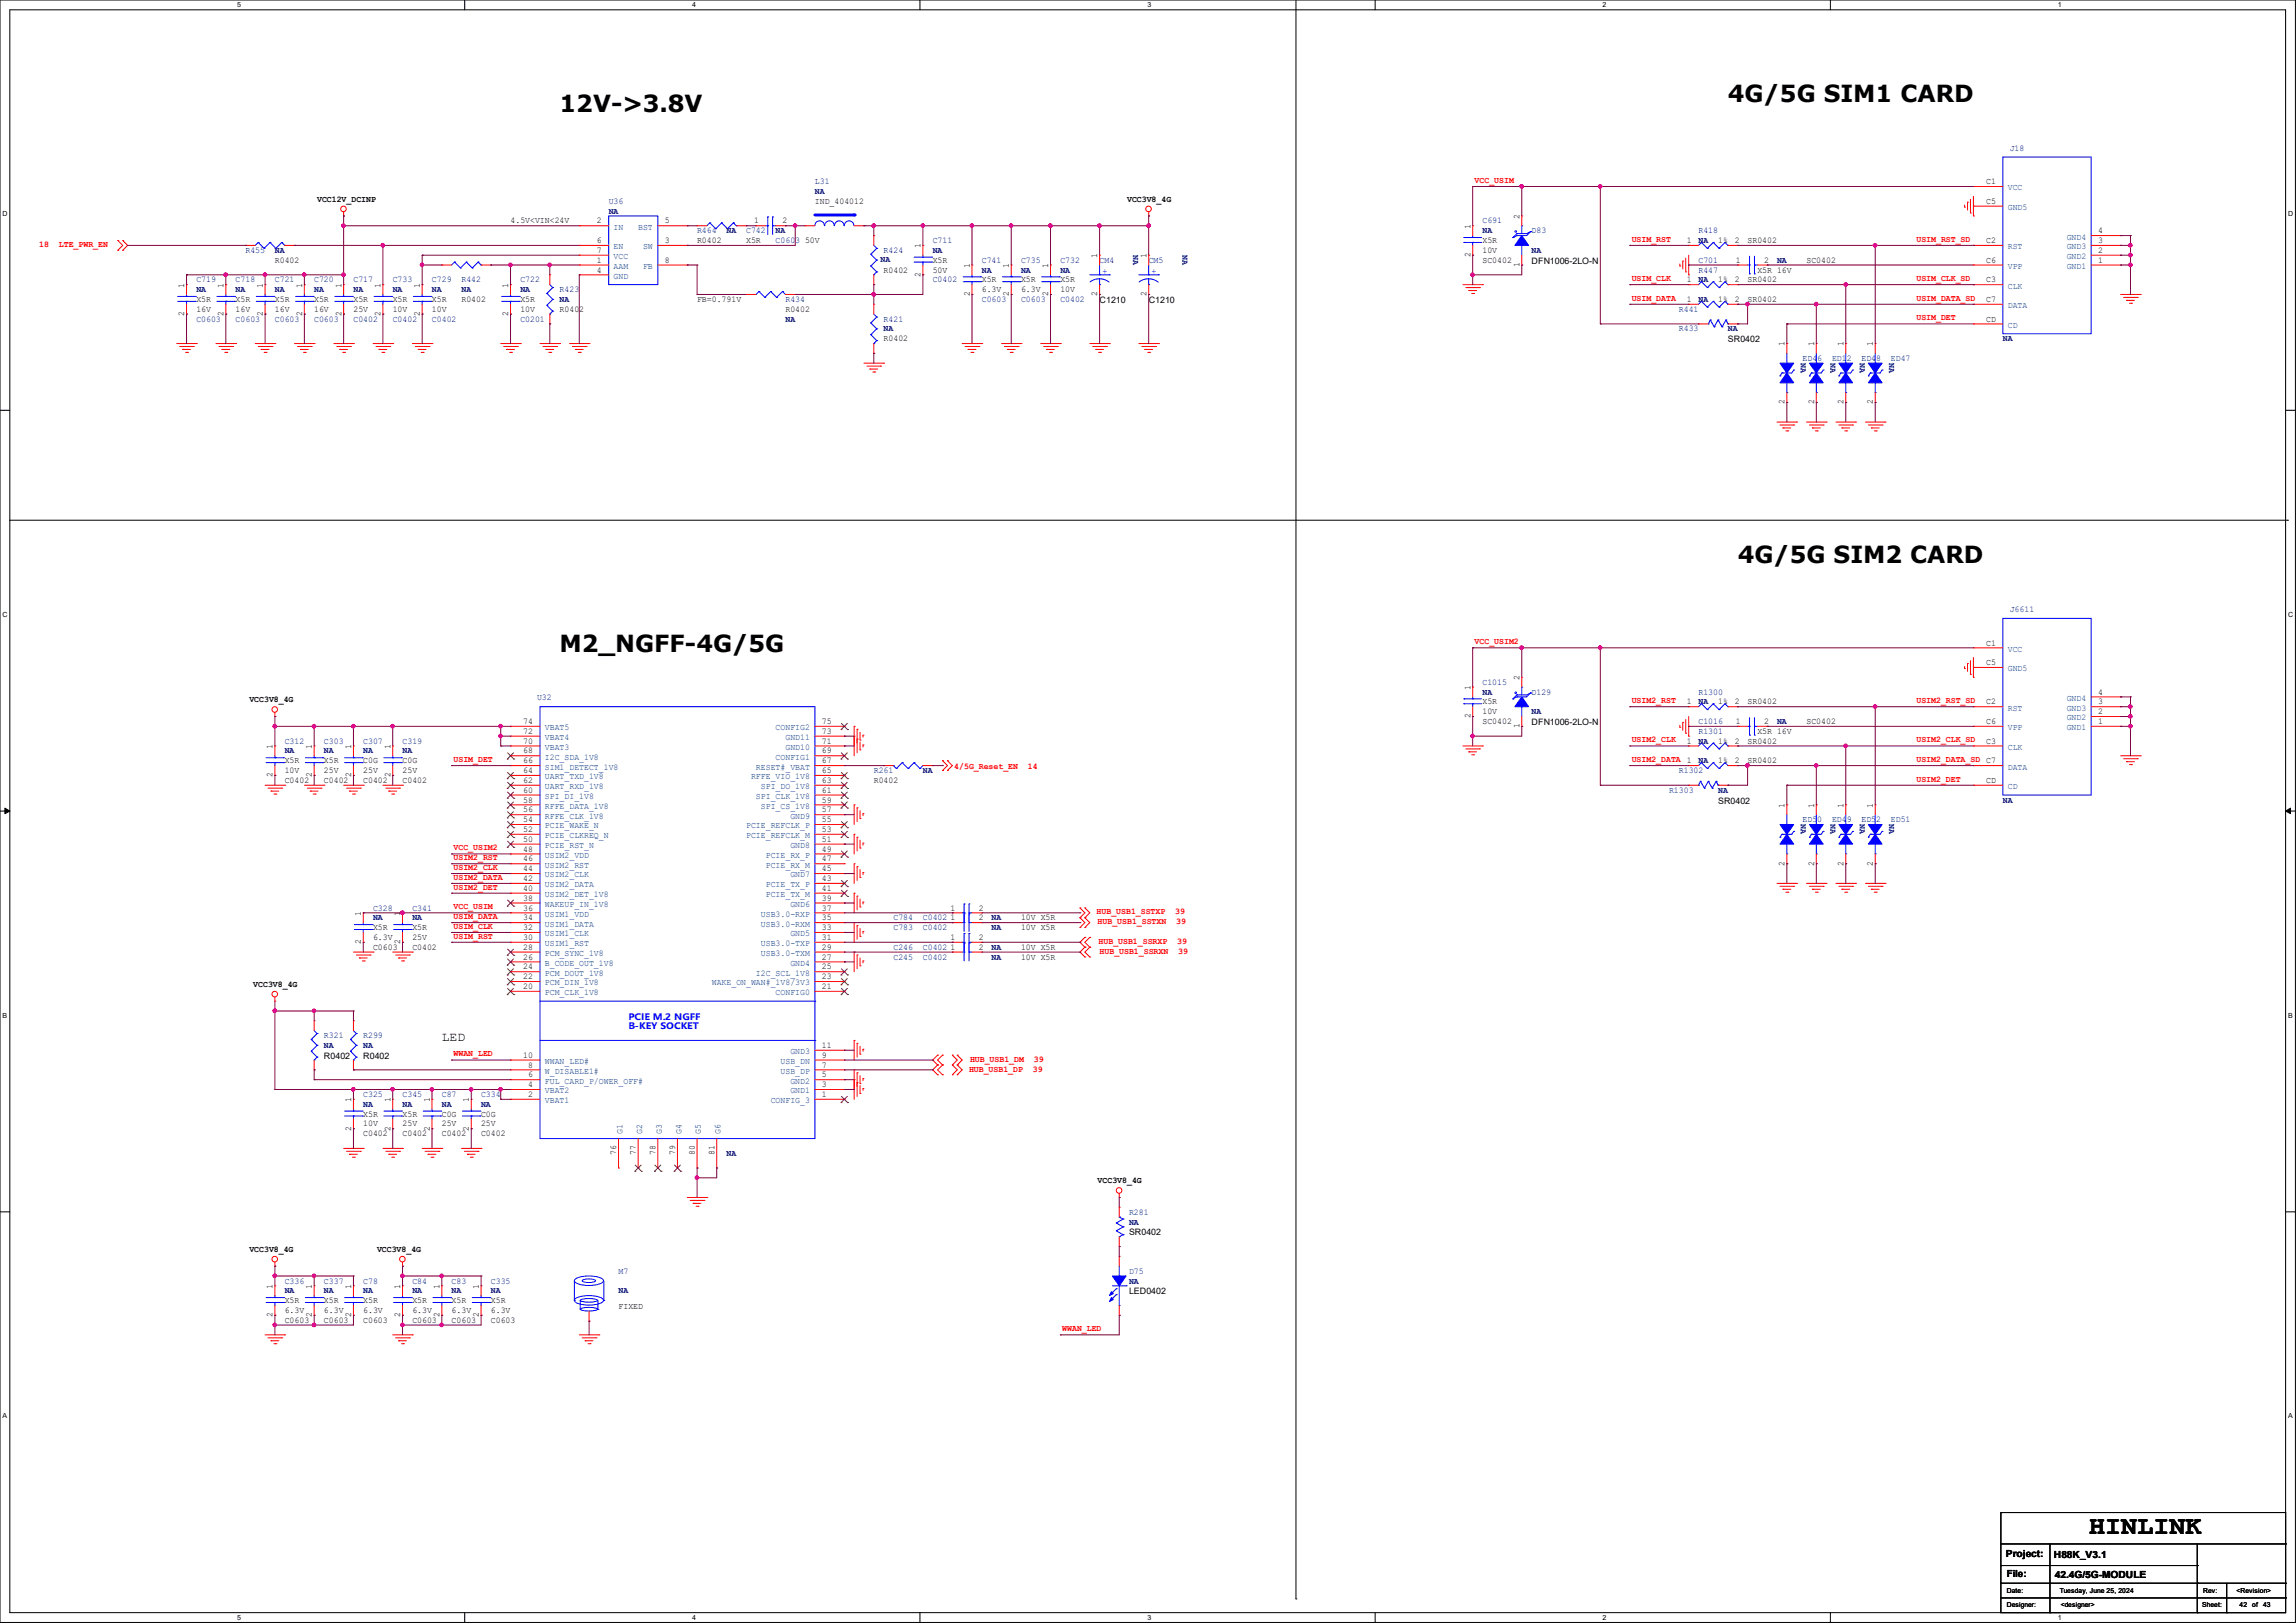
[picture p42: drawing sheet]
<svg xmlns="http://www.w3.org/2000/svg" width="297mm" height="210mm" viewBox="0 0 297 210" stroke-linecap="round" stroke-linejoin="round" font-family="sans-serif">
<defs><g id="words">
<text font-size="3.4" x="270.3" y="198.5">HINLINK</text>
<g font-size="3">
<text x="72.4" y="14.5">12V-&gt;3.8V</text>
<text x="223.5" y="13.2">4G/5G SIM1 CARD</text>
<text x="224.8" y="72.9">4G/5G SIM2 CARD</text>
<text x="72.4" y="84.3">M2_NGFF-4G/5G</text>
</g>
<text font-size="1.7" x="57.1" y="134.7">LED</text>
<g font-size="1.3">
<text x="259.5" y="201.5">Project:</text>
<text x="265.7" y="201.6">H88K_V3.1</text>
<text x="259.6" y="204">File:</text>
<text x="265.8" y="204.1">42.4G/5G-MODULE</text>
</g>
<g font-size="1.1" fill="#00007f">
<text x="105.4" y="23.8">L31</text>
<text x="260" y="19.5">J18</text>
<text x="78.7" y="26.4">U36</text>
<text x="78.7" y="27.6">NA</text>
<text x="105.4" y="25.1">NA</text>
<text x="191.8" y="28.9">C691</text>
<text x="31.7" y="32.7">R455</text>
<text x="35.6" y="32.7">NA</text>
<text x="90.2" y="30.2">R464</text>
<text x="94" y="30.2">NA</text>
<text x="96.5" y="30.2">C742</text>
<text x="100.3" y="30.2">NA</text>
<text x="100.3" y="31.5">C0603</text>
<text x="113.9" y="33.9">NA</text>
<text x="114.3" y="32.7">R424</text>
<text x="120.6" y="31.5">C711</text>
<text x="120.6" y="32.7">NA</text>
<text x="127" y="34">C741</text>
<text x="127" y="35.3">NA</text>
<text x="132.1" y="34">C735</text>
<text x="132.1" y="35.3">NA</text>
<text x="137.2" y="34">C732</text>
<text x="137.2" y="35.3">NA</text>
<text x="142.2" y="34">CM4</text>
<text x="146.6" y="33" transform="rotate(90 146.6 33)">NA</text>
<text x="148.6" y="34">CM5</text>
<text x="153" y="33" transform="rotate(90 153 33)">NA</text>
<text x="191.8" y="30.2">NA</text>
<text x="198.1" y="30.2">D83</text>
<text x="198.1" y="32.7">NA</text>
<text x="219.7" y="30.2">R418</text>
<text x="219.7" y="31.5">NA</text>
<text x="219.7" y="34">C701</text>
<text x="219.7" y="35.3">R447</text>
<text x="229.9" y="34">NA</text>
<text x="25.4" y="36.5">C719</text>
<text x="25.4" y="37.8">NA</text>
<text x="25.4" y="41.6">C0603</text>
<text x="30.5" y="36.5">C718</text>
<text x="30.5" y="37.8">NA</text>
<text x="30.5" y="41.6">C0603</text>
<text x="35.6" y="36.5">C721</text>
<text x="35.6" y="37.8">NA</text>
<text x="35.6" y="41.6">C0603</text>
<text x="40.6" y="36.5">C720</text>
<text x="40.6" y="37.8">NA</text>
<text x="40.6" y="41.6">C0603</text>
<text x="45.7" y="36.5">C717</text>
<text x="45.7" y="37.8">NA</text>
<text x="45.7" y="41.6">C0402</text>
<text x="50.8" y="36.5">C733</text>
<text x="50.8" y="37.8">NA</text>
<text x="50.8" y="41.6">C0402</text>
<text x="55.9" y="36.5">C729</text>
<text x="55.9" y="37.8">NA</text>
<text x="55.9" y="41.6">C0402</text>
<text x="59.7" y="36.5">R442</text>
<text x="59.7" y="37.8">NA</text>
<text x="67.3" y="36.5">C722</text>
<text x="67.3" y="37.8">NA</text>
<text x="67.3" y="41.6">C0201</text>
<text x="72.4" y="37.8">R423</text>
<text x="72.4" y="39.1">NA</text>
<text x="101.6" y="39.1">R434</text>
<text x="101.6" y="41.6">NA</text>
<text x="114.3" y="41.6">R421</text>
<text x="120.6" y="36.5">C0402</text>
<text x="127" y="39.1">C0603</text>
<text x="132.1" y="39.1">C0603</text>
<text x="137.2" y="39.1">C0402</text>
<text x="217.2" y="40.3">R441</text>
<text x="219.7" y="39.1">NA</text>
<text x="219.7" y="36.5">NA</text>
<text x="114.3" y="42.9">NA</text>
<text x="217.2" y="42.9">R433</text>
<text x="223.5" y="42.9">NA</text>
<text x="233" y="47" transform="rotate(90 233 47)">NA</text>
<text x="233.2" y="46.7">ED46</text>
<text x="236.8" y="47" transform="rotate(90 236.8 47)">NA</text>
<text x="237" y="46.7">ED12</text>
<text x="240.6" y="47" transform="rotate(90 240.6 47)">NA</text>
<text x="240.8" y="46.7">ED48</text>
<text x="244.4" y="47" transform="rotate(90 244.4 47)">NA</text>
<text x="244.6" y="46.7">ED47</text>
<text x="259.1" y="44.2">NA</text>
<text x="260" y="79.2">J6611</text>
<text x="191.8" y="88.6">C1015</text>
<text x="191.8" y="89.9">NA</text>
<text x="198.1" y="89.9">D129</text>
<text x="219.7" y="89.9">R1300</text>
<text x="69.5" y="90.6">U32</text>
<text x="198.1" y="92.4">NA</text>
<text x="219.7" y="93.7">C1016</text>
<text x="219.7" y="95">R1301</text>
<text x="219.7" y="91.1">NA</text>
<text x="229.9" y="93.7">NA</text>
<text x="36.8" y="96.2">C312</text>
<text x="36.8" y="97.5">NA</text>
<text x="41.9" y="96.2">C303</text>
<text x="41.9" y="97.5">NA</text>
<text x="47" y="96.2">C307</text>
<text x="47" y="97.5">NA</text>
<text x="52.1" y="96.2">C319</text>
<text x="52.1" y="97.5">NA</text>
<text x="113" y="100">R261</text>
<text x="119.4" y="100">NA</text>
<text x="217.2" y="100">R1302</text>
<text x="219.7" y="96.2">NA</text>
<text x="219.7" y="98.8">NA</text>
<text x="215.9" y="102.6">R1303</text>
<text x="222.2" y="102.6">NA</text>
<text x="233" y="106.7" transform="rotate(90 233 106.7)">NA</text>
<text x="233.2" y="106.4">ED50</text>
<text x="236.8" y="106.7" transform="rotate(90 236.8 106.7)">NA</text>
<text x="237" y="106.4">ED49</text>
<text x="240.6" y="106.7" transform="rotate(90 240.6 106.7)">NA</text>
<text x="240.8" y="106.4">ED52</text>
<text x="244.4" y="106.7" transform="rotate(90 244.4 106.7)">NA</text>
<text x="244.6" y="106.4">ED51</text>
<text x="259.1" y="103.8">NA</text>
<text x="48.3" y="117.8">C328</text>
<text x="48.3" y="119.1">NA</text>
<text x="53.3" y="117.8">C341</text>
<text x="53.3" y="119.1">NA</text>
<text x="115.6" y="119.1">C784</text>
<text x="119.4" y="119.1">C0402</text>
<text x="128.3" y="119.1">NA</text>
<text x="115.6" y="120.4">C783</text>
<text x="115.6" y="124.2">C245</text>
<text x="115.6" y="122.9">C246</text>
<text x="119.4" y="120.4">C0402</text>
<text x="119.4" y="124.2">C0402</text>
<text x="119.4" y="122.9">C0402</text>
<text x="128.3" y="120.4">NA</text>
<text x="128.3" y="124.2">NA</text>
<text x="128.3" y="122.9">NA</text>
<text x="41.9" y="134.3">R321</text>
<text x="41.9" y="135.6">NA</text>
<text x="47" y="134.3">R299</text>
<text x="47" y="135.6">NA</text>
<text x="47" y="141.9">C325</text>
<text x="47" y="143.2">NA</text>
<text x="52.1" y="141.9">C345</text>
<text x="52.1" y="143.2">NA</text>
<text x="57.1" y="141.9">C87</text>
<text x="57.1" y="143.2">NA</text>
<text x="62.2" y="141.9">C334</text>
<text x="62.2" y="143.2">NA</text>
<text x="94" y="149.6">NA</text>
<text x="146" y="157.2">R281</text>
<text x="146" y="158.5">NA</text>
<text x="36.8" y="166.1">C336</text>
<text x="36.8" y="167.3">NA</text>
<text x="41.9" y="166.1">C337</text>
<text x="41.9" y="167.3">NA</text>
<text x="47" y="166.1">C78</text>
<text x="47" y="167.3">NA</text>
<text x="53.3" y="166.1">C84</text>
<text x="53.3" y="167.3">NA</text>
<text x="58.4" y="166.1">C83</text>
<text x="58.4" y="167.3">NA</text>
<text x="63.5" y="166.1">C335</text>
<text x="63.5" y="167.3">NA</text>
<text x="80" y="164.8">M7</text>
<text x="80" y="167.3">NA</text>
<text x="146" y="164.8">D75</text>
<text x="146" y="166.1">NA</text>
</g>
<g font-size="1.1" fill="#f00">
<text x="190.8" y="23.7">VCC_USIM</text>
<text x="5.1" y="32">18</text>
<text x="7.6" y="32">LTE_PWR_EN</text>
<text x="211.1" y="31.3">USIM_RST</text>
<text x="247.9" y="31.3">USIM_RST_SD</text>
<text x="211.1" y="36.4">USIM_CLK</text>
<text x="211.1" y="38.9">USIM_DATA</text>
<text x="247.9" y="41.4">USIM_DET</text>
<text x="247.9" y="38.9">USIM_DATA_SD</text>
<text x="247.9" y="36.4">USIM_CLK_SD</text>
<text x="190.8" y="83.4">VCC_USIM2</text>
<text x="211.1" y="91">USIM2_RST</text>
<text x="247.9" y="91">USIM2_RST_SD</text>
<text x="58.7" y="98.6">USIM_DET</text>
<text x="123.4" y="99.5">4/5G_Reset_EN</text>
<text x="133" y="99.5">14</text>
<text x="211.1" y="96.1">USIM2_CLK</text>
<text x="211.1" y="98.6">USIM2_DATA 1</text>
<text x="247.9" y="98.6">USIM2_DATA_SD C7</text>
<text x="247.9" y="96.1">USIM2_CLK_SD</text>
<text x="247.9" y="101.1">USIM2_DET</text>
<text x="58.7" y="110">VCC_USIM2</text>
<text x="58.7" y="111.3">USIM2_RST</text>
<text x="58.7" y="112.6">USIM2_CLK</text>
<text x="58.7" y="113.8">USIM2_DATA</text>
<text x="58.7" y="117.6">VCC_USIM</text>
<text x="58.7" y="118.9">USIM_DATA</text>
<text x="58.7" y="115.1">USIM2_DET</text>
<text x="141.9" y="118.3">HUB_USB1_SSTXP</text>
<text x="142" y="119.6">HUB_USB1_SSTXN</text>
<text x="152" y="118.3">39</text>
<text x="152.1" y="119.6">39</text>
<text x="58.7" y="120.2">USIM_CLK</text>
<text x="58.7" y="121.5">USIM_RST</text>
<text x="142.1" y="122.1">HUB_USB1_SSRXP</text>
<text x="142.2" y="123.4">HUB_USB1_SSRXN</text>
<text x="152.3" y="122.1">39</text>
<text x="152.4" y="123.4">39</text>
<text x="58.7" y="136.7">WWAN_LED</text>
<text x="125.5" y="137.4">HUB_USB1_DM</text>
<text x="133.7" y="137.4">39</text>
<text x="125.3" y="138.6">HUB_USB1_DP</text>
<text x="133.6" y="138.6">39</text>
<text x="137.4" y="172.3">WWAN_LED</text>
</g>
<g font-size="1.1">
<text x="256.9" y="23.8">C1</text>
<text x="41" y="26.1">VCC12V_DCINP</text>
<text x="66" y="28.9">4.5V&lt;VIN&lt;24V</text>
<text x="77.2" y="28.9">2</text>
<text x="86" y="28.9">5</text>
<text x="97.5" y="28.9">1</text>
<text x="101.2" y="28.9">2</text>
<text x="105.4" y="26.4">IND_404012</text>
<text x="145.8" y="26.1">VCC3V8_4G</text>
<text x="190.2" y="29.6" transform="rotate(-90 190.2 29.6)">1</text>
<text x="196.6" y="28.3" transform="rotate(-90 196.6 28.3)">2</text>
<text x="256.9" y="26.4">C5</text>
<text x="35.6" y="34">R0402</text>
<text x="77.2" y="31.5">6</text>
<text x="77.2" y="32.7">7</text>
<text x="77.2" y="34">1</text>
<text x="77.2" y="35.3">4</text>
<text x="86" y="34">8</text>
<text x="86" y="31.5">3</text>
<text x="90.2" y="31.5">R0402</text>
<text x="96.5" y="31.5">X5R</text>
<text x="104.1" y="31.5">50V</text>
<text x="114.3" y="35.3">R0402</text>
<text x="119.1" y="35.8" transform="rotate(-90 119.1 35.8)">2</text>
<text x="119.1" y="32.1" transform="rotate(-90 119.1 32.1)">1</text>
<text x="120.6" y="34">X5R</text>
<text x="120.6" y="35.3">50V</text>
<text x="125.4" y="34.7" transform="rotate(-90 125.4 34.7)">1</text>
<text x="130.5" y="34.7" transform="rotate(-90 130.5 34.7)">1</text>
<text x="135.6" y="34.7" transform="rotate(-90 135.6 34.7)">1</text>
<text x="141.9" y="33.4" transform="rotate(-90 141.9 33.4)">1</text>
<text x="148.3" y="33.4" transform="rotate(-90 148.3 33.4)">1</text>
<text x="190.2" y="33.3" transform="rotate(-90 190.2 33.3)">2</text>
<text x="191.8" y="34">SC0402</text>
<text x="191.8" y="31.5">X5R</text>
<text x="191.8" y="32.7">10V</text>
<text x="196.6" y="34.5" transform="rotate(-90 196.6 34.5)">1</text>
<text x="198.1" y="34.1">DFN1006-2LO-N</text>
<text x="218.2" y="31.5">1</text>
<text x="222.2" y="31.5">1%</text>
<text x="224.4" y="31.5">2</text>
<text x="224.5" y="34">1</text>
<text x="226.1" y="31.5">SR0402</text>
<text x="227.3" y="35.3">X5R 16V</text>
<text x="228.2" y="34">2</text>
<text x="233.7" y="34">SC0402</text>
<text x="256.9" y="31.5">C2</text>
<text x="256.9" y="34">C6</text>
<text x="271.4" y="34">1</text>
<text x="271.4" y="32.7">2</text>
<text x="271.4" y="31.5">3</text>
<text x="271.4" y="30.2">4</text>
<text x="23.8" y="40.9" transform="rotate(-90 23.8 40.9)">2</text>
<text x="23.8" y="37.2" transform="rotate(-90 23.8 37.2)">1</text>
<text x="25.4" y="39.1">X5R</text>
<text x="25.4" y="40.3">16V</text>
<text x="28.9" y="40.9" transform="rotate(-90 28.9 40.9)">2</text>
<text x="28.9" y="37.2" transform="rotate(-90 28.9 37.2)">1</text>
<text x="30.5" y="39.1">X5R</text>
<text x="30.5" y="40.3">16V</text>
<text x="34" y="40.9" transform="rotate(-90 34 40.9)">2</text>
<text x="34" y="37.2" transform="rotate(-90 34 37.2)">1</text>
<text x="35.6" y="39.1">X5R</text>
<text x="35.6" y="40.3">16V</text>
<text x="39.1" y="40.9" transform="rotate(-90 39.1 40.9)">2</text>
<text x="39.1" y="37.2" transform="rotate(-90 39.1 37.2)">1</text>
<text x="40.6" y="39.1">X5R</text>
<text x="40.6" y="40.3">16V</text>
<text x="44.2" y="40.9" transform="rotate(-90 44.2 40.9)">2</text>
<text x="44.2" y="37.2" transform="rotate(-90 44.2 37.2)">1</text>
<text x="45.7" y="39.1">X5R</text>
<text x="45.7" y="40.3">25V</text>
<text x="49.2" y="40.9" transform="rotate(-90 49.2 40.9)">2</text>
<text x="49.2" y="37.2" transform="rotate(-90 49.2 37.2)">1</text>
<text x="50.8" y="39.1">X5R</text>
<text x="50.8" y="40.3">10V</text>
<text x="54.3" y="40.9" transform="rotate(-90 54.3 40.9)">2</text>
<text x="54.3" y="37.2" transform="rotate(-90 54.3 37.2)">1</text>
<text x="55.9" y="39.1">X5R</text>
<text x="55.9" y="40.3">10V</text>
<text x="59.7" y="39.1">R0402</text>
<text x="65.7" y="40.9" transform="rotate(-90 65.7 40.9)">2</text>
<text x="65.7" y="37.2" transform="rotate(-90 65.7 37.2)">1</text>
<text x="67.3" y="39.1">X5R</text>
<text x="67.3" y="40.3">10V</text>
<text x="72.4" y="40.3">R0402</text>
<text x="90.2" y="39.1">FB=0.791V</text>
<text x="101.6" y="40.3">R0402</text>
<text x="125.4" y="38.4" transform="rotate(-90 125.4 38.4)">2</text>
<text x="127" y="36.5">X5R</text>
<text x="127" y="37.8">6.3V</text>
<text x="130.5" y="38.4" transform="rotate(-90 130.5 38.4)">2</text>
<text x="132.1" y="36.5">X5R</text>
<text x="132.1" y="37.8">6.3V</text>
<text x="135.6" y="38.4" transform="rotate(-90 135.6 38.4)">2</text>
<text x="137.2" y="36.5">X5R</text>
<text x="137.2" y="37.8">10V</text>
<text x="141.9" y="38.4" transform="rotate(-90 141.9 38.4)">2</text>
<text x="142.2" y="39.2">C1210</text>
<text x="148.3" y="38.4" transform="rotate(-90 148.3 38.4)">2</text>
<text x="148.6" y="39.2">C1210</text>
<text x="218.2" y="39.1">1</text>
<text x="218.2" y="36.5">1</text>
<text x="222.2" y="39.1">1%</text>
<text x="222.2" y="36.5">1%</text>
<text x="224.4" y="39.1">2</text>
<text x="224.4" y="36.5">2</text>
<text x="226.1" y="39.1">SR0402</text>
<text x="226.1" y="36.5">SR0402</text>
<text x="256.9" y="36.5">C3</text>
<text x="256.9" y="39.1">C7</text>
<text x="256.9" y="41.6">CD</text>
<text x="114.3" y="44.2">R0402</text>
<text x="223.5" y="44.3">SR0402</text>
<text x="230.8" y="44.8" transform="rotate(-90 230.8 44.8)">1</text>
<text x="234.7" y="44.8" transform="rotate(-90 234.7 44.8)">1</text>
<text x="238.5" y="44.8" transform="rotate(-90 238.5 44.8)">1</text>
<text x="242.3" y="44.8" transform="rotate(-90 242.3 44.8)">1</text>
<text x="230.8" y="52.3" transform="rotate(-90 230.8 52.3)">2</text>
<text x="234.7" y="52.3" transform="rotate(-90 234.7 52.3)">2</text>
<text x="238.5" y="52.3" transform="rotate(-90 238.5 52.3)">2</text>
<text x="242.3" y="52.3" transform="rotate(-90 242.3 52.3)">2</text>
<text x="256.9" y="83.5">C1</text>
<text x="190.2" y="89.3" transform="rotate(-90 190.2 89.3)">1</text>
<text x="196.6" y="88" transform="rotate(-90 196.6 88)">2</text>
<text x="256.9" y="86.1">C5</text>
<text x="271.4" y="89.9">4</text>
<text x="32.3" y="90.9">VCC3V8_4G</text>
<text x="67.7" y="95">72</text>
<text x="67.7" y="93.7">74</text>
<text x="106.3" y="93.7">75</text>
<text x="106.3" y="95">73</text>
<text x="190.2" y="93" transform="rotate(-90 190.2 93)">2</text>
<text x="191.8" y="93.7">SC0402</text>
<text x="191.8" y="91.1">X5R</text>
<text x="191.8" y="92.4">10V</text>
<text x="196.6" y="94.2" transform="rotate(-90 196.6 94.2)">1</text>
<text x="198.1" y="93.8">DFN1006-2LO-N</text>
<text x="218.2" y="91.1">1</text>
<text x="222.2" y="91.1">1%</text>
<text x="224.4" y="91.1">2</text>
<text x="224.5" y="93.7">1</text>
<text x="226.1" y="91.1">SR0402</text>
<text x="227.3" y="95">X5R 16V</text>
<text x="228.2" y="93.7">2</text>
<text x="233.7" y="93.7">SC0402</text>
<text x="256.9" y="91.1">C2</text>
<text x="256.9" y="93.7">C6</text>
<text x="271.4" y="93.7">1</text>
<text x="271.4" y="92.4">2</text>
<text x="271.4" y="91.1">3</text>
<text x="35.3" y="100.6" transform="rotate(-90 35.3 100.6)">2</text>
<text x="35.3" y="96.9" transform="rotate(-90 35.3 96.9)">1</text>
<text x="36.8" y="101.3">C0402</text>
<text x="36.8" y="98.8">X5R</text>
<text x="36.8" y="100">10V</text>
<text x="40.3" y="100.6" transform="rotate(-90 40.3 100.6)">2</text>
<text x="40.3" y="96.9" transform="rotate(-90 40.3 96.9)">1</text>
<text x="41.9" y="101.3">C0402</text>
<text x="41.9" y="98.8">X5R</text>
<text x="41.9" y="100">25V</text>
<text x="45.4" y="100.6" transform="rotate(-90 45.4 100.6)">2</text>
<text x="45.4" y="96.9" transform="rotate(-90 45.4 96.9)">1</text>
<text x="47" y="101.3">C0402</text>
<text x="47" y="98.8">C0G</text>
<text x="47" y="100">25V</text>
<text x="50.5" y="100.6" transform="rotate(-90 50.5 100.6)">2</text>
<text x="50.5" y="96.9" transform="rotate(-90 50.5 96.9)">1</text>
<text x="52.1" y="101.3">C0402</text>
<text x="52.1" y="98.8">C0G</text>
<text x="52.1" y="100">25V</text>
<text x="67.7" y="101.3">62</text>
<text x="67.7" y="100">64</text>
<text x="67.7" y="98.8">66</text>
<text x="67.7" y="97.5">68</text>
<text x="67.7" y="96.2">70</text>
<text x="106.3" y="101.3">63</text>
<text x="106.3" y="100">65</text>
<text x="106.3" y="98.8">67</text>
<text x="106.3" y="97.5">69</text>
<text x="106.3" y="96.2">71</text>
<text x="113" y="101.3">R0402</text>
<text x="218.2" y="96.2">1</text>
<text x="222.2" y="96.2">1%</text>
<text x="222.2" y="98.8">1%</text>
<text x="224.4" y="96.2">2</text>
<text x="224.4" y="98.8">2</text>
<text x="226.1" y="96.2">SR0402</text>
<text x="226.1" y="98.8">SR0402</text>
<text x="256.9" y="96.2">C3</text>
<text x="256.9" y="101.3">CD</text>
<text x="67.7" y="107.7">52</text>
<text x="67.7" y="106.4">54</text>
<text x="67.7" y="105.1">56</text>
<text x="67.7" y="103.8">58</text>
<text x="67.7" y="102.6">60</text>
<text x="106.3" y="107.7">53</text>
<text x="106.3" y="106.4">55</text>
<text x="106.3" y="105.1">57</text>
<text x="106.3" y="103.8">59</text>
<text x="106.3" y="102.6">61</text>
<text x="222.2" y="104">SR0402</text>
<text x="230.8" y="104.5" transform="rotate(-90 230.8 104.5)">1</text>
<text x="234.7" y="104.5" transform="rotate(-90 234.7 104.5)">1</text>
<text x="238.5" y="104.5" transform="rotate(-90 238.5 104.5)">1</text>
<text x="242.3" y="104.5" transform="rotate(-90 242.3 104.5)">1</text>
<text x="67.7" y="112.7">44</text>
<text x="67.7" y="111.5">46</text>
<text x="67.7" y="110.2">48</text>
<text x="67.7" y="108.9">50</text>
<text x="106.3" y="112.7">45</text>
<text x="106.3" y="111.5">47</text>
<text x="106.3" y="110.2">49</text>
<text x="106.3" y="108.9">51</text>
<text x="230.8" y="112" transform="rotate(-90 230.8 112)">2</text>
<text x="234.7" y="112" transform="rotate(-90 234.7 112)">2</text>
<text x="238.5" y="112" transform="rotate(-90 238.5 112)">2</text>
<text x="242.3" y="112" transform="rotate(-90 242.3 112)">2</text>
<text x="46.7" y="118.5" transform="rotate(-90 46.7 118.5)">1</text>
<text x="51.8" y="118.5" transform="rotate(-90 51.8 118.5)">1</text>
<text x="67.7" y="119.1">34</text>
<text x="67.7" y="117.8">36</text>
<text x="67.7" y="116.5">38</text>
<text x="67.7" y="115.3">40</text>
<text x="67.7" y="114">42</text>
<text x="106.3" y="116.5">39</text>
<text x="106.3" y="117.8">37</text>
<text x="106.3" y="115.3">41</text>
<text x="106.3" y="119.1">35</text>
<text x="106.3" y="114">43</text>
<text x="122.9" y="119.1">1</text>
<text x="122.9" y="117.8">1</text>
<text x="126.6" y="119.1">2</text>
<text x="126.6" y="117.8">2</text>
<text x="132.1" y="119.1">10V X5R</text>
<text x="46.7" y="122.2" transform="rotate(-90 46.7 122.2)">2</text>
<text x="48.3" y="122.9">C0603</text>
<text x="48.3" y="120.4">X5R</text>
<text x="48.3" y="121.6">6.3V</text>
<text x="51.8" y="122.2" transform="rotate(-90 51.8 122.2)">2</text>
<text x="53.3" y="122.9">C0402</text>
<text x="53.3" y="120.4">X5R</text>
<text x="53.3" y="121.6">25V</text>
<text x="67.7" y="125.4">24</text>
<text x="67.7" y="124.2">26</text>
<text x="67.7" y="122.9">28</text>
<text x="67.7" y="121.6">30</text>
<text x="67.7" y="120.4">32</text>
<text x="106.3" y="125.4">25</text>
<text x="106.3" y="124.2">27</text>
<text x="106.3" y="122.9">29</text>
<text x="106.3" y="121.6">31</text>
<text x="106.3" y="120.4">33</text>
<text x="122.9" y="122.9">1</text>
<text x="122.9" y="121.6">1</text>
<text x="126.6" y="122.9">2</text>
<text x="126.6" y="121.6">2</text>
<text x="132.1" y="120.4">10V X5R</text>
<text x="132.1" y="124.2">10V X5R</text>
<text x="132.1" y="122.9">10V X5R</text>
<text x="32.8" y="127.7">VCC3V8_4G</text>
<text x="67.7" y="128">20</text>
<text x="67.7" y="126.7">22</text>
<text x="106.3" y="128">21</text>
<text x="106.3" y="126.7">23</text>
<text x="41.9" y="137">R0402</text>
<text x="47" y="137">R0402</text>
<text x="67.7" y="136.9">10</text>
<text x="106.3" y="136.9">9</text>
<text x="106.3" y="135.6">11</text>
<text x="45.4" y="142.6" transform="rotate(-90 45.4 142.6)">1</text>
<text x="50.5" y="142.6" transform="rotate(-90 50.5 142.6)">1</text>
<text x="55.6" y="142.6" transform="rotate(-90 55.6 142.6)">1</text>
<text x="60.7" y="142.6" transform="rotate(-90 60.7 142.6)">1</text>
<text x="68.3" y="141.9">2</text>
<text x="68.3" y="140.7">4</text>
<text x="68.3" y="139.4">6</text>
<text x="68.3" y="138.1">8</text>
<text x="106.3" y="141.9">1</text>
<text x="106.3" y="140.7">3</text>
<text x="106.3" y="139.4">5</text>
<text x="106.3" y="138.1">7</text>
<text x="45.4" y="146.3" transform="rotate(-90 45.4 146.3)">2</text>
<text x="47" y="147">C0402</text>
<text x="47" y="144.5">X5R</text>
<text x="47" y="145.8">10V</text>
<text x="50.5" y="146.3" transform="rotate(-90 50.5 146.3)">2</text>
<text x="52.1" y="147">C0402</text>
<text x="52.1" y="144.5">X5R</text>
<text x="52.1" y="145.8">25V</text>
<text x="55.6" y="146.3" transform="rotate(-90 55.6 146.3)">2</text>
<text x="57.1" y="147">C0402</text>
<text x="57.1" y="144.5">C0G</text>
<text x="57.1" y="145.8">25V</text>
<text x="60.7" y="146.3" transform="rotate(-90 60.7 146.3)">2</text>
<text x="62.2" y="147">C0402</text>
<text x="62.2" y="144.5">C0G</text>
<text x="62.2" y="145.8">25V</text>
<text x="79.7" y="149.5" transform="rotate(-90 79.7 149.5)">76</text>
<text x="82.3" y="149.5" transform="rotate(-90 82.3 149.5)">77</text>
<text x="84.8" y="149.5" transform="rotate(-90 84.8 149.5)">78</text>
<text x="87.3" y="149.5" transform="rotate(-90 87.3 149.5)">79</text>
<text x="89.9" y="149.5" transform="rotate(-90 89.9 149.5)">80</text>
<text x="92.4" y="149.5" transform="rotate(-90 92.4 149.5)">81</text>
<text x="142" y="153.1">VCC3V8_4G</text>
<text x="146" y="159.9">SR0402</text>
<text x="32.3" y="162">VCC3V8_4G</text>
<text x="35.3" y="166.8" transform="rotate(-90 35.3 166.8)">1</text>
<text x="40.3" y="166.8" transform="rotate(-90 40.3 166.8)">1</text>
<text x="45.4" y="166.8" transform="rotate(-90 45.4 166.8)">1</text>
<text x="48.8" y="162">VCC3V8_4G</text>
<text x="51.8" y="166.8" transform="rotate(-90 51.8 166.8)">1</text>
<text x="56.9" y="166.8" transform="rotate(-90 56.9 166.8)">1</text>
<text x="61.9" y="166.8" transform="rotate(-90 61.9 166.8)">1</text>
<text x="146" y="167.5">LED0402</text>
<text x="35.3" y="170.4" transform="rotate(-90 35.3 170.4)">2</text>
<text x="36.8" y="171.2">C0603</text>
<text x="36.8" y="168.6">X5R</text>
<text x="36.8" y="169.9">6.3V</text>
<text x="40.3" y="170.4" transform="rotate(-90 40.3 170.4)">2</text>
<text x="41.9" y="171.2">C0603</text>
<text x="41.9" y="168.6">X5R</text>
<text x="41.9" y="169.9">6.3V</text>
<text x="45.4" y="170.4" transform="rotate(-90 45.4 170.4)">2</text>
<text x="47" y="171.2">C0603</text>
<text x="47" y="168.6">X5R</text>
<text x="47" y="169.9">6.3V</text>
<text x="51.8" y="170.4" transform="rotate(-90 51.8 170.4)">2</text>
<text x="53.3" y="171.2">C0603</text>
<text x="53.3" y="168.6">X5R</text>
<text x="53.3" y="169.9">6.3V</text>
<text x="56.9" y="170.4" transform="rotate(-90 56.9 170.4)">2</text>
<text x="58.4" y="171.2">C0603</text>
<text x="58.4" y="168.6">X5R</text>
<text x="58.4" y="169.9">6.3V</text>
<text x="61.9" y="170.4" transform="rotate(-90 61.9 170.4)">2</text>
<text x="63.5" y="171.2">C0603</text>
<text x="63.5" y="168.6">X5R</text>
<text x="63.5" y="169.9">6.3V</text>
<text x="80" y="169.4">FIXED</text>
</g>
<g font-size="1.1" fill="#003f7f">
<text x="79.4" y="29.7">IN</text>
<text x="82.5" y="29.7">BST</text>
<text x="259.7" y="24.6">VCC</text>
<text x="259.7" y="27.2">GND5</text>
<text x="79.4" y="32.3">EN</text>
<text x="79.4" y="33.5">VCC</text>
<text x="79.4" y="34.8">AAM</text>
<text x="83.2" y="34.8">FB</text>
<text x="83.2" y="32.3">SW</text>
<text x="259.7" y="32.3">RST</text>
<text x="259.7" y="34.8">VPP</text>
<text x="267.3" y="34.8">GND1</text>
<text x="267.3" y="33.5">GND2</text>
<text x="267.3" y="32.3">GND3</text>
<text x="267.3" y="31">GND4</text>
<text x="79.4" y="36.1">GND</text>
<text x="259.7" y="37.3">CLK</text>
<text x="259.7" y="39.9">DATA</text>
<text x="259.7" y="42.4">CD</text>
<text x="259.7" y="84.3">VCC</text>
<text x="259.7" y="86.9">GND5</text>
<text x="70.5" y="95.8">VBAT4</text>
<text x="70.5" y="94.5">VBAT5</text>
<text x="100.3" y="94.5">CONFIG2</text>
<text x="101.6" y="95.8">GND11</text>
<text x="259.7" y="91.9">RST</text>
<text x="259.7" y="94.5">VPP</text>
<text x="267.3" y="94.5">GND1</text>
<text x="267.3" y="93.2">GND2</text>
<text x="267.3" y="91.9">GND3</text>
<text x="267.3" y="90.7">GND4</text>
<text x="70.5" y="100.8">UART_TXD_1V8</text>
<text x="70.5" y="99.6">SIM1_DETECT_1V8</text>
<text x="70.5" y="98.3">I2C_SDA_1V8</text>
<text x="70.5" y="97">VBAT3</text>
<text x="97.2" y="100.8">RFFE_VIO_1V8</text>
<text x="97.8" y="99.6">RESET#_VBAT</text>
<text x="100.3" y="98.3">CONFIG1</text>
<text x="101.6" y="97">GND10</text>
<text x="259.7" y="97">CLK</text>
<text x="259.7" y="99.6">DATA</text>
<text x="70.5" y="107.2">PCIE_WAKE_N</text>
<text x="70.5" y="105.9">RFFE_CLK_1V8</text>
<text x="70.5" y="104.6">RFFE_DATA_1V8</text>
<text x="70.5" y="103.4">SPI_DI_1V8</text>
<text x="70.5" y="102.1">UART_RXD_1V8</text>
<text x="96.5" y="107.2">PCIE_REFCLK_P</text>
<text x="97.8" y="103.4">SPI_CLK_1V8</text>
<text x="98.4" y="104.6">SPI_CS_1V8</text>
<text x="98.4" y="102.1">SPI_DO_1V8</text>
<text x="102.2" y="105.9">GND9</text>
<text x="259.7" y="102.1">CD</text>
<text x="70.5" y="113.5">USIM2_CLK</text>
<text x="70.5" y="112.3">USIM2_RST</text>
<text x="70.5" y="111">USIM2_VDD</text>
<text x="70.5" y="109.7">PCIE_RST_N</text>
<text x="70.5" y="108.5">PCIE_CLKREQ_N</text>
<text x="96.5" y="108.5">PCIE_REFCLK_M</text>
<text x="99.1" y="112.3">PCIE_RX_M</text>
<text x="99.1" y="111">PCIE_RX_P</text>
<text x="102.2" y="113.5">GND7</text>
<text x="102.2" y="109.7">GND8</text>
<text x="70.5" y="119.9">USIM1_DATA</text>
<text x="70.5" y="118.6">USIM1_VDD</text>
<text x="70.5" y="117.3">WAKEUP_IN_1V8</text>
<text x="70.5" y="116.1">USIM2_DET_1V8</text>
<text x="70.5" y="114.8">USIM2_DATA</text>
<text x="98.4" y="118.6">USB3.0-RXP</text>
<text x="98.4" y="119.9">USB3.0-RXM</text>
<text x="99.1" y="116.1">PCIE_TX_M</text>
<text x="99.1" y="114.8">PCIE_TX_P</text>
<text x="102.2" y="117.3">GND6</text>
<text x="70.5" y="125">B_CODE_OUT_1V8</text>
<text x="70.5" y="123.7">PCM_SYNC_1V8</text>
<text x="70.5" y="122.4">USIM1_RST</text>
<text x="70.5" y="121.2">USIM1_CLK</text>
<text x="98.4" y="123.7">USB3.0-TXM</text>
<text x="98.4" y="122.4">USB3.0-TXP</text>
<text x="102.2" y="125">GND4</text>
<text x="102.2" y="121.2">GND5</text>
<text x="70.5" y="128.8">PCM_CLK_1V8</text>
<text x="70.5" y="127.5">PCM_DIN_1V8</text>
<text x="70.5" y="126.2">PCM_DOUT_1V8</text>
<text x="92.1" y="127.5">WAKE_ON_WAN#_1V8/3V3</text>
<text x="97.8" y="126.2">I2C_SCL_1V8</text>
<text x="100.3" y="128.8">CONFIG0</text>
<text x="70.5" y="137.7">WWAN_LED#</text>
<text x="101" y="137.7">USB_DN</text>
<text x="102.2" y="136.4">GND3</text>
<text x="70.5" y="142.7">VBAT1</text>
<text x="70.5" y="141.5">VBAT2</text>
<text x="70.5" y="140.2">FUL_CARD_P/OWER_OFF#</text>
<text x="70.5" y="138.9">W_DISABLE1#</text>
<text x="99.7" y="142.7">CONFIG_3</text>
<text x="101" y="138.9">USB_DP</text>
<text x="102.2" y="141.5">GND1</text>
<text x="102.2" y="140.2">GND2</text>
<text x="80.5" y="146.7" transform="rotate(-90 80.5 146.7)">G1</text>
<text x="83.1" y="146.7" transform="rotate(-90 83.1 146.7)">G2</text>
<text x="85.6" y="146.7" transform="rotate(-90 85.6 146.7)">G3</text>
<text x="88.1" y="146.7" transform="rotate(-90 88.1 146.7)">G4</text>
<text x="90.7" y="146.7" transform="rotate(-90 90.7 146.7)">G5</text>
<text x="93.2" y="146.7" transform="rotate(-90 93.2 146.7)">G6</text>
</g>
<g font-size="1.1" fill="#00f">
<text x="142.6" y="35.4">+</text>
<text x="149" y="35.4">+</text>
<text x="81.3" y="132">PCIE M.2 NGFF</text>
<text x="81.3" y="133.2">B-KEY SOCKET</text>
</g>
<g font-size=".9">
<text x="30.7" y=".9">5</text>
<text x="89.5" y=".9">4</text>
<text x="148.4" y=".9">3</text>
<text x="207.3" y=".9">2</text>
<text x="266.2" y=".9">1</text>
<text x=".3" y="28">D</text>
<text x="296" y="28">D</text>
<text x=".3" y="79.8">C</text>
<text x="296" y="79.8">C</text>
<text x=".3" y="131.7">B</text>
<text x="296" y="131.7">B</text>
<text x=".3" y="183.5">A</text>
<text x="296" y="183.5">A</text>
<text x="30.7" y="209.6">5</text>
<text x="89.5" y="209.6">4</text>
<text x="148.4" y="209.6">3</text>
<text x="207.3" y="209.6">2</text>
<text x="259.6" y="206.2">Date:</text>
<text x="259.6" y="207.9">Designer:</text>
<text x="266.2" y="209.6">1</text>
<text x="266.4" y="206.2">Tuesday, June 25, 2024</text>
<text x="266.6" y="207.9">&lt;designer&gt;</text>
<text x="284.9" y="207.9">Sheet:</text>
<text x="285" y="206.2">Rev:</text>
<text x="289.3" y="206.2">&lt;Revision&gt;</text>
<text x="289.7" y="207.9">42</text>
<text x="291.3" y="207.9">of 43</text>
</g>
</g></defs>
<g fill="none" stroke="#000" stroke-width=".13">
<path d="M0 0h296.9v209.9h-296.9zM1.3 1.3h294.4v207.4h-294.4zM60.1 0v1.3M119 0v1.3M167.6 0v206.9M177.9 0v1.3M236.8 0v1.3M0 53.1h1.3M295.7 53.1h1.2M1.3 67.3h294.6M295.9 67.3h.1M0 104.9h1.3"/>
<path d="M.6 104.6l.7 .3-.7 .4zM295.7 104.9l.6-.3v.7zM295.7 104.9h1.2M0 156.8h1.3M295.7 156.8h1.2M258.8 195.7h36.9v13h-36.9zM258.8 199.8h36.9M265.2 199.8v8.9M284.2 199.8v8.9M295.7 199.8h.1M60.1 208.7v1.2M119 208.7v1.2"/>
<path d="M167.6 206.9h.1M177.9 208.7v1.2M236.8 208.7v1.2M258.8 202.6h25.4M258.8 204.9h36.9M258.8 206.8h36.9M265.2 208.7h.1M284.2 202.6h.1M284.2 208.7h.1M284.2 204.9h.1M288 208.7h.1M288 204.9v3.8"/>
<path d="M295.7 204.9h.1M295.7 206.8h.1"/>
</g>
<path d="M.6 104.6l.7 .3-.7 .4zM295.7 104.9l.6-.3v.7z" fill="#000"/>
<g fill="none" stroke="#f00" stroke-width=".13">
<path d="M15.2 32.4h.1M15.2 31.1h.1M15.2 31.1l.7 .7-.7 .6M15.9 31.1h.1M15.9 32.4h.1M15.9 31.1l.6 .7-.6 .6M44.5 27.9h.1M44.5 27.4v.5M148.6 27.9h.1M148.6 27.4v.5M189.2 36.8h2.6M189.6 37.2h1.8"/>
<path d="M190 37.6h.1M190 37.6h1M190.4 38h.2M190.6 38h.1M191.4 37.2h.1M191.8 36.8h.1M217.3 34.4h.1M217.3 34.2v.2M217.7 33.8h.1M217.7 33.8v1M218.1 35.2h.1M218.1 33.4v1.8"/>
<path d="M218.4 35.6h.1M218.4 33v2.6M254.1 26.8h.1M254.1 26.5v.3M254.5 26.2h.1M254.5 26.2v1M254.9 27.6h.1M254.9 25.8v1.8M255.3 27.9h.1M255.3 25.4v2.5M274.3 38.1h2.6M274.7 38.5h1.8"/>
<path d="M275.1 38.9h.1M275.1 38.9h1M275.5 39.2h.2M275.7 39.2h.1M276.5 38.5h.1M276.9 38.1h.1M22.9 44.5h2.5M23.2 44.8h1.8M23.6 45.2h.1M23.6 45.2h1M24 45.6h.3M24.3 45.6h.1"/>
<path d="M25 44.8h.1M25.4 44.5h.1M27.9 44.5h2.6M28.3 44.8h1.8M28.7 45.2h.1M28.7 45.2h1M29.1 45.6h.2M29.3 45.6h.1M30.1 44.8h.1M30.5 44.5h.1M33 44.5h2.6M33.4 44.8h1.8"/>
<path d="M33.8 45.2h.1M33.8 45.2h1M34.2 45.6h.2M34.4 45.6h.1M35.2 44.8h.1M35.6 44.5h.1M38.1 44.5h2.5M38.5 44.8h1.8M38.9 45.2h.1M38.9 45.2h1M39.2 45.6h.3M39.5 45.6h.1"/>
<path d="M40.3 44.8h.1M40.6 44.5h.1M43.2 44.5h2.5M43.6 44.8h1.7M43.9 45.2h.1M43.9 45.2h1.1M44.3 45.6h.3M44.6 45.6h.1M45.3 44.8h.1M45.7 44.5h.1M48.3 44.5h2.5M48.6 44.8h1.8"/>
<path d="M49 45.2h.1M49 45.2h1M49.4 45.6h.3M49.7 45.6h.1M50.4 44.8h.1M50.8 44.5h.1M53.3 44.5h2.6M53.7 44.8h1.8M54.1 45.2h.1M54.1 45.2h1M54.5 45.6h.2M54.7 45.6h.1"/>
<path d="M55.5 44.8h.1M55.9 44.5h.1M64.8 44.5h2.5M65.2 44.8h1.7M65.5 45.2h.1M65.5 45.2h1M65.9 45.6h.3M66.2 45.6h.1M66.9 44.8h.1M67.3 44.5h.1M69.9 44.5h2.5M70.2 44.8h1.8"/>
<path d="M70.6 45.2h.1M70.6 45.2h1M71 45.6h.2M71.2 45.6h.1M72 44.8h.1M72.4 44.5h.1M73.7 44.5h2.5M74 44.8h1.8M74.4 45.2h.1M74.4 45.2h1M74.8 45.6h.3M75.1 45.6h.1"/>
<path d="M75.8 44.8h.1M76.2 44.5h.1M111.8 47h2.5M112.1 47.4h1.8M112.5 47.8h.1M112.5 47.8h1M112.9 48.1h.3M113.2 48.1h.1M113.9 47.4h.1M114.3 47h.1M124.5 44.5h2.5M124.8 44.8h1.8"/>
<path d="M125.2 45.2h.1M125.2 45.2h1M125.6 45.6h.3M125.9 45.6h.1M126.6 44.8h.1M127 44.5h.1M129.5 44.5h2.6M129.9 44.8h1.8M130.3 45.2h.1M130.3 45.2h1M130.7 45.6h.2M130.9 45.6h.1"/>
<path d="M131.7 44.8h.1M132.1 44.5h.1M134.6 44.5h2.6M135 44.8h1.8M135.4 45.2h.1M135.4 45.2h1M135.8 45.6h.2M136 45.6h.1M136.8 44.8h.1M137.2 44.5h.1M141 44.5h2.5M141.4 44.8h1.7"/>
<path d="M141.7 45.2h.1M141.7 45.2h1M142.1 45.6h.3M142.4 45.6h.1M143.1 44.8h.1M143.5 44.5h.1M147.3 44.5h2.6M147.7 44.8h1.8M148.1 45.2h.1M148.1 45.2h1M148.5 45.6h.2M148.7 45.6h.1"/>
<path d="M149.5 44.8h.1M149.9 44.5h.1M229.9 54.6h2.5M230.3 55h1.7M230.6 55.4h.1M230.6 55.4h1M231 55.8h.3M231.3 55.8h.1M232 55h.1M232.4 54.6h.1M233.7 54.6h2.5M234.1 55h1.7"/>
<path d="M234.4 55.4h.1M234.4 55.4h1.1M234.8 55.8h.3M235.1 55.8h.1M235.8 55h.1M236.2 54.6h.1M237.5 54.6h2.5M237.9 55h1.7M238.3 55.4h.1M238.3 55.4h1M238.6 55.8h.3M238.9 55.8h.1"/>
<path d="M239.6 55h.1M240 54.6h.1M241.3 54.6h2.5M241.7 55h1.8M242.1 55.4h.1M242.1 55.4h1M242.4 55.8h.3M242.7 55.8h.1M243.5 55h.1M243.8 54.6h.1M35.6 92.7h.1M35.6 92.2v.5"/>
<path d="M110.5 95.3h.1M110.5 94h.1M110.5 94v3.8M110.9 95.6h.1M110.9 94.4h.1M110.9 94.4v3M111.3 97h.1M111.3 95.8h.1M111.3 94.7v1.1M111.3 96v1M111.6 96.4h.1M111.6 95.1h.1"/>
<path d="M111.6 95.1v.3M111.6 96.4v.2M121.9 99.7h.1M121.9 98.4h.1M121.9 98.4l.7 .7-.7 .6M122.6 99.7h.1M122.6 98.4h.1M122.6 98.4l.6 .7-.6 .6M189.2 96.5h2.6M189.6 96.9h1.8M190 97.3h.1M190 97.3h1"/>
<path d="M190.4 97.7h.2M190.6 97.7h.1M191.4 96.9h.1M191.8 96.5h.1M217.3 94.1h.1M217.3 93.9v.2M217.7 93.5h.1M217.7 93.5v1M218.1 94.9h.1M218.1 93.1v1.8M218.4 95.3h.1M218.4 92.7v2.6"/>
<path d="M254.1 86.5h.1M254.1 86.2v.3M254.5 85.9h.1M254.5 85.9v1M254.9 87.3h.1M254.9 85.5v1.8M255.3 87.6h.1M255.3 85.1v2.5M274.3 97.8h2.6M274.7 98.2h1.8M275.1 98.6h.1M275.1 98.6h1"/>
<path d="M275.5 98.9h.2M275.7 98.9h.1M276.5 98.2h.1M276.9 97.8h.1M34.3 101.6h2.5M34.7 102h1.7M35.1 102.4h.1M35.1 102.4h1M35.4 102.7h.3M35.7 102.7h.1M36.4 102h.1M36.8 101.6h.1"/>
<path d="M39.4 101.6h2.5M39.8 102h1.7M40.1 102.4h.1M40.1 102.4h1M40.5 102.7h.3M40.8 102.7h.1M41.5 102h.1M41.9 101.6h.1M44.5 101.6h2.5M44.8 102h1.8M45.2 102.4h.1M45.2 102.4h1"/>
<path d="M45.6 102.7h.2M45.8 102.7h.1M46.6 102h.1M47 101.6h.1M49.5 101.6h2.6M49.9 102h1.8M50.3 102.4h.1M50.3 102.4h1M50.7 102.7h.2M50.9 102.7h.1M51.7 102h.1M52.1 101.6h.1"/>
<path d="M110.5 119.4h.1M110.5 115.6h.1M110.5 111.8h.1M110.5 108h.1M110.5 104.1h.1M110.5 104.1v2.6M110.5 108v2.5M110.5 111.8v2.5M110.5 115.6v2.5M110.5 119.4v2.5M110.9 119.8h.1M110.9 116h.1"/>
<path d="M110.9 112.1h.1M110.9 108.3h.1M110.9 104.5h.1M110.9 104.5v1.8M110.9 108.3v1.8M110.9 112.1v1.8M110.9 116v1.7M110.9 119.8v1.7M111.3 117.3h.1M111.3 113.5h.1M111.3 109.7h.1M111.3 105.9h.1"/>
<path d="M111.3 104.9v1M111.3 108.7v1M111.3 112.5v1M111.3 116.3v1M111.6 116.7h.1M111.6 112.9h.1M111.6 109.1h.1M111.6 105.3h.1M111.6 105.3v.2M111.6 109.1v.2M111.6 112.9v.3M111.6 116.7v.3"/>
<path d="M139.7 118.7h.1M139.7 117.5h.1M139.7 118.7l.6 .7-.6 .6M139.7 117.5l.6 .6-.6 .6M140.3 118.7h.1M140.3 117.5h.1M140.3 118.7l.7 .7-.7 .6M140.3 117.5l.7 .6-.7 .6M229.9 114.3h2.5M230.3 114.7h1.7M230.6 115.1h.1M230.6 115.1h1"/>
<path d="M231 115.4h.3M231.3 115.4h.1M232 114.7h.1M232.4 114.3h.1M233.7 114.3h2.5M234.1 114.7h1.7M234.4 115.1h.1M234.4 115.1h1.1M234.8 115.4h.3M235.1 115.4h.1M235.8 114.7h.1M236.2 114.3h.1"/>
<path d="M237.5 114.3h2.5M237.9 114.7h1.7M238.3 115.1h.1M238.3 115.1h1M238.6 115.4h.3M238.9 115.4h.1M239.6 114.7h.1M240 114.3h.1M241.3 114.3h2.5M241.7 114.7h1.8M242.1 115.1h.1M242.1 115.1h1"/>
<path d="M242.4 115.4h.3M242.7 115.4h.1M243.5 114.7h.1M243.8 114.3h.1M35.6 129.5h.1M35.6 129v.5M45.7 123.2h2.6M46.1 123.6h1.8M46.5 124h.1M46.5 124h1M46.9 124.3h.2M47.1 124.3h.1"/>
<path d="M47.9 123.6h.1M48.3 123.2h.1M50.8 123.2h2.5M51.2 123.6h1.8M51.6 124h.1M51.6 124h1M51.9 124.3h.3M52.2 124.3h.1M53 123.6h.1M53.3 123.2h.1M110.5 134.6h.1M110.5 138.4h.1"/>
<path d="M110.5 139.7h.1M110.5 123.2h.1M110.5 123.2v2.5M110.5 134.6v2.6M110.5 138.4v3.8M110.9 135h.1M110.9 138.8h.1M110.9 123.6h.1M110.9 123.6v1.8M110.9 135v1.8M110.9 138.8v3.1M111.3 136.4h.1"/>
<path d="M111.3 125h.1M111.3 121.2h.1M111.3 120.1v1.1M111.3 124v1M111.3 135.4v1M111.3 139.2v1M111.6 135.8h.1M111.6 139.6h.1M111.6 124.3h.1M111.6 120.5h.1M111.6 120.5v.3M111.6 124.3v.3"/>
<path d="M111.6 135.8v.2M111.6 139.6v.2M121.3 137.8h.1M121.3 139.1h.1M121.3 136.5h.1M121.3 137.8l-.6 .6 .6 .7M121.3 136.5l-.6 .7 .6 .6M121.9 139.1h.1M121.9 137.8h.1M121.9 136.5h.1M121.9 137.8l-.6 .6 .6 .7M121.9 136.5l-.6 .7 .6 .6"/>
<path d="M123.2 139.1h.1M123.2 137.8h.1M123.2 136.5h.1M123.2 137.8l.6 .6-.6 .7M123.2 136.5l.6 .7-.6 .6M123.8 139.1h.1M123.8 137.8h.1M123.8 136.5h.1M123.8 137.8l.7 .6-.7 .7M123.8 136.5l.7 .7-.7 .6M139.7 120h.1M140.3 122.6h.1"/>
<path d="M140.3 123.8h.1M140.3 121.3h.1M140.3 120h.1M140.3 122.6l-.6 .6 .6 .6M140.3 121.3l-.6 .6 .6 .7M141 123.8h.1M141 122.6h.1M141 121.3h.1M141 122.6l-.7 .6 .7 .6M141 121.3l-.7 .6 .7 .7M44.5 148.6h2.5M44.8 149h1.8"/>
<path d="M45.2 149.4h.1M45.2 149.4h1M45.6 149.7h.2M45.8 149.7h.1M46.6 149h.1M47 148.6h.1M49.5 148.6h2.6M49.9 149h1.8M50.3 149.4h.1M50.3 149.4h1M50.7 149.7h.2M50.9 149.7h.1"/>
<path d="M51.7 149h.1M52.1 148.6h.1M54.6 148.6h2.6M55 149h1.8M55.4 149.4h.1M55.4 149.4h1M55.8 149.7h.2M56 149.7h.1M56.8 149h.1M57.2 148.6h.1M59.7 148.6h2.5M60.1 149h1.7"/>
<path d="M60.5 149.4h.1M60.5 149.4h1M60.8 149.7h.3M61.1 149.7h.1M61.8 149h.1M62.2 148.6h.1M88.9 154.9h2.5M89.3 155.3h1.8M89.7 155.7h.1M89.7 155.7h1M90 156.1h.3M90.3 156.1h.1"/>
<path d="M91.1 155.3h.1M91.4 154.9h.1M110.9 140.1h.1M111.3 140.2h.1M111.3 141.5h.1M111.3 140.5v1M111.6 140.8h.1M111.6 140.8v.3M144.8 154.9h.1M144.8 154.4v.5M34.3 172.7h2.5M34.7 173.1h1.7"/>
<path d="M35.1 173.5h.1M35.1 173.5h1M35.4 173.9h.3M35.6 163.8h.1M35.6 163.3v.5M35.7 173.9h.1M36.4 173.1h.1M36.8 172.7h.1M50.8 172.7h2.5M51.2 173.1h1.8M51.6 173.5h.1M51.6 173.5h1"/>
<path d="M51.9 173.9h.3M52.1 163.8h.1M52.1 163.3v.5M52.2 173.9h.1M53 173.1h.1M53.3 172.7h.1M74.9 172.7h2.6M75.3 173.1h1.8M75.7 173.5h.1M75.7 173.5h1M76.1 173.9h.2M76.3 173.9h.1"/>
<path d="M77.1 173.1h.1M77.5 172.7h.1"/>
<circle cx="44.4" cy="27" r=".36"/>
<circle cx="148.6" cy="27" r=".36"/>
<circle cx="35.5" cy="91.8" r=".36"/>
<circle cx="35.5" cy="128.6" r=".36"/>
<circle cx="144.8" cy="154" r=".36"/>
<circle cx="35.5" cy="162.9" r=".36"/>
<circle cx="52" cy="162.9" r=".36"/>
</g>
<path d="M143.9 166.4h1.8M144.8 165.1h.1M144.8 168.9h.1M144.8 163.8v1.3M144.8 166.4v2.5M145.7 166.4h.1" fill="none" stroke="#00f" stroke-width=".13"/>
<path d="M143.9 165.1h1.8l-.9 1.3z" fill-rule="evenodd" fill="#00f"/>
<path d="M143.9 165.1h1.8l-.9 1.3z" fill="none" stroke="#00f" stroke-width=".13"/>
<path d="M143.8 167.9l.2 .2-.5 .3z" fill-rule="evenodd" fill="#00f"/>
<path d="M143.8 167.9l.2 .2-.5 .3z" fill="none" stroke="#00f" stroke-width=".13"/>
<path d="M143.8 167.1l.2 .3-.5 .2z" fill-rule="evenodd" fill="#00f"/>
<g fill="none" stroke="#00f" stroke-width=".13">
<path d="M70.7 38h.1M70.7 39.5h.1M70.7 38l.8 .7M70.7 39.5l.8 .8M71.1 36.8l.4 .4M71.5 37.2h.1M71.5 38.7h.1M71.5 37.2l-.8 .8M71.5 38.7l-.8 .8M147.3 35.6h2.6M148.6 36.8h.1M148.6 35.6h.1"/>
<path d="M148.6 36.1a2.02 2.02 0 0 1 1.2 .4M148.6 36.1a2 2 0 0 0-1.3 .4M148.6 34.3v1.3M148.6 36.1v.7M149.9 35.6h.1M71.1 40.6h.1M71.5 40.3h.1M71.5 40.3l-.4 .3M234.3 108h.1M234.3 108h1.3M235 106.7h.1M235 110.5h.1"/>
<path d="M235 105.4v1.3M235 109.2v1.3M44.6 144.4h2.3M44.6 143.8h2.3M45.7 143.8h.1M45.7 144.4h.1M45.7 143.5v.3M45.7 144.4v.4M46.9 144.4h.1M46.9 143.8h.1M143.8 167.1l.2 .3-.5 .2zM144.4 166.8h.1"/>
<path d="M144.4 167.5h.1M144.4 166.8l-.8 .7M144.4 167.5l-.8 .8"/>
</g>
<g fill="none" stroke="#f00" stroke-width=".13">
<path d="M71.1 35.6h.1M71.1 35.6v1.2M148.6 33h.1M148.6 38.1h.1M148.6 33v1.3M148.6 36.8v1.3M71.1 41.9h.1M71.1 40.6v1.3M45.7 142.2h.1M45.7 146.1h.1M45.7 142.2v1.3M45.7 144.8v1.3"/>
<path d="M144.8 162.6h.1M144.8 170.2h.1M144.8 162.6v1.2M144.8 168.9v1.3"/>
</g>
<path d="M234.1 106.7h1.7l-.8 1.3z" fill-rule="evenodd" fill="#00f"/>
<path d="M234.1 106.7h1.7l-.8 1.3zM234.1 108.3h.1M234.3 108l-.2 .3M235.8 107.6h.1M235.8 107.6l-.2 .4" fill="none" stroke="#00f" stroke-width=".13"/>
<path d="M235 108l.8 1.2h-1.7z" fill-rule="evenodd" fill="#00f"/>
<g fill="none" stroke="#00f" stroke-width=".13">
<path d="M28.1 39h2.3M28.1 38.4h2.3M29.2 38.4h.1M29.2 39h.1M29.2 38.1v.3M29.2 39v.4M30.4 39h.1M30.4 38.4h.1M124.6 36.5h2.3M124.6 35.8h2.3M125.7 35.8h.1M125.7 36.5h.1"/>
<path d="M125.7 35.6v.2M125.7 36.5v.3M126.9 36.5h.1M126.9 35.8h.1M129.7 36.5h2.3M129.7 35.8h2.3M130.8 35.8h.1M130.8 36.5h.1M130.8 35.6v.2M130.8 36.5v.3M132 36.5h.1M132 35.8h.1"/>
<path d="M134.7 36.5h2.3M134.7 35.8h2.3M135.9 35.8h.1M135.9 36.5h.1M135.9 35.6v.2M135.9 36.5v.3M137 36.5h.1M137 35.8h.1M221 41.9h.1M221.2 41.4h.1M221.2 41.4l.5 .9M221.2 41.4l-.2 .5"/>
<path d="M221.7 42.3h.1M222.3 41.4h.1M222.3 41.4l.5 .9M222.3 41.4l-.6 .9M222.8 42.3h.1M223.3 41.4h.1M223.3 41.4l.2 .5M223.3 41.4l-.5 .9M223.5 41.9h.1M39.5 98.7h2.3M39.5 98h2.3M40.6 98h.1"/>
<path d="M40.6 98.7h.1M40.6 97.8v.2M40.6 98.7v.4M41.8 98.7h.1M41.8 98h.1M226.1 94h.2M226.3 94h.1M226.3 95.1h.1M226.3 92.8v2.3M226.9 95.1h.1M226.9 94h.1M226.9 94h.4"/>
<path d="M226.9 92.8v2.3M230.5 108h.1M230.5 108h1.3M231.1 106.7h.1M231.1 110.5h.1M231.1 105.4v1.3M231.1 109.2v1.3M235 108l.8 1.2h-1.7zM54.7 144.4h2.3M54.7 143.8h2.3M55.9 143.8h.1M55.9 144.4h.1"/>
<path d="M55.9 143.5v.3M55.9 144.4v.4M57 144.4h.1M57 143.8h.1M59.8 144.4h2.3M59.8 143.8h2.3M61 143.8h.1M61 144.4h.1M61 143.5v.3M61 144.4v.4M62.1 144.4h.1M62.1 143.8h.1"/>
<path d="M144.4 158.2h.1M144.4 159.3h.1M144.4 158.2l.9 .6M144.4 159.3l.9 .5M144.8 157.5h.1M144.8 157.5l.5 .2M145.3 157.7h.1M145.3 158.8h.1M145.3 159.8h.1M145.3 157.7l-.9 .5M145.3 158.8l-.9 .5M145.3 159.8l-.5 .2"/>
<path d="M56 168.5h2.3M56 167.9h2.3M57.2 167.9h.1M57.2 168.5h.1M57.2 167.6v.3M57.2 168.5v.4M58.3 168.5h.1M58.3 167.9h.1M74.3 168.3h.1M74.3 165.7v2.6M74.4 165.5a4 4 0 0 1 3.6 0l.1 .2a1.35 1.35 0 0 1-1.3 .6 3.9 3.9 0 0 1-2.4-.4l-.1-.2zM74.4 168.1a4 4 0 0 1 3.6 0l.1 .2a1.35 1.35 0 0 1-1.3 .5 3.9 3.9 0 0 1-2.4-.4l-.1-.1z"/>
<path d="M75.1 169.4h.1M75.1 168.3v1.1M75.1 168.2l1.1-.2a1.55 1.55 0 0 1 1.1 .3 2.82 2.82 0 0 1-2.2 0zM75.1 169.3l1.1-.1a1.55 1.55 0 0 1 1.1 .2 2.82 2.82 0 0 1-2.2 0zM75.4 165.6l.8-.1a1.01 1.01 0 0 1 .8 .2 1.73 1.73 0 0 1-1.7 0zM77.3 169.4h.1M77.3 168.3v1.1M78.1 168.3h.1M78.1 165.7v2.6M144.8 160h.1"/>
</g>
<g fill="none" stroke="#f00" stroke-width=".13">
<path d="M29.2 36.8h.1M29.2 36.8v1.3M29.2 39.4v1.2M125.7 34.3h.1M125.7 38.1h.1M125.7 34.3v1.3M125.7 36.8v1.3M130.8 34.3h.1M130.8 38.1h.1M130.8 34.3v1.3M130.8 36.8v1.3M135.9 34.3h.1"/>
<path d="M135.9 38.1h.1M135.9 34.3v1.3M135.9 36.8v1.3M29.2 40.6h.1M219.7 41.9h.1M219.7 41.9h1.3M223.5 41.9h1.3M224.8 41.9h.1M40.6 96.5h.1M40.6 96.5v1.3M40.6 99.1v1.2M224.8 94h.1"/>
<path d="M224.8 94h1.3M227.3 94h1.3M228.6 94h.1M40.6 100.3h.1M235 104.1h.1M235 111.8h.1M235 104.1v1.3M235 110.5v1.3M55.9 142.2h.1M55.9 146.1h.1M55.9 142.2v1.3M55.9 144.8v1.3"/>
<path d="M61 142.2h.1M61 146.1h.1M61 142.2v1.3M61 144.8v1.3M144.8 156.2h.1M144.8 156.2v1.3M57.2 166.4h.1M57.2 170.2h.1M57.2 166.4v1.2M57.2 168.9v1.3M76.2 170.9h.1M76.2 169.7v1.2"/>
<path d="M144.8 161.3h.1M144.8 160v1.3"/>
</g>
<path d="M230.3 106.7h1.7l-.9 1.3z" fill-rule="evenodd" fill="#00f"/>
<path d="M230.3 106.7h1.7l-.9 1.3zM230.3 108.3h.1M230.5 108l-.2 .3M232 107.6h.1M232 107.6l-.2 .4" fill="none" stroke="#00f" stroke-width=".13"/>
<path d="M231.1 108l.9 1.2h-1.7z" fill-rule="evenodd" fill="#00f"/>
<g fill="none" stroke="#00f" stroke-width=".13">
<path d="M220.1 39h.1M220.1 39l-.4 .4M220.1 39l.8 .8M220.9 39.8h.1M221.6 39h.1M221.6 39l-.7 .8M221.6 39l.8 .8M222.4 39.8h.1M223.1 39h.1M223.1 39l-.7 .8M223.1 39l.4 .4M223.5 39.4h.1"/>
<path d="M49.7 98.7h2.2M49.7 98h2.2M50.8 98h.1M50.8 98.7h.1M50.8 97.8v.2M50.8 98.7v.4M51.9 98.7h.1M51.9 98h.1M45.8 119.6h2.3M47 119.6h.1M47 119.4v.2M48.1 119.6h.1"/>
<path d="M219.7 101.6h.1M220 101.1h.1M220 101.1l.5 .9M220 101.1l-.3 .5M220.5 102h.1M221 101.1h.1M221 101.1l.5 .9M221 101.1l-.5 .9M221.5 102h.1M222 101.1h.1M222 101.1l.3 .5M222 101.1l-.5 .9"/>
<path d="M222.3 101.6h.1M231.1 108l.9 1.2h-1.7zM241.9 108h.1M241.9 108h1.3M242.6 106.7h.1M242.6 110.5h.1M242.6 105.4v1.3M242.6 109.2v1.3M40.3 134.5h.1M40.3 136h.1M40.3 134.5l.7 .8M40.3 136l.7 .8"/>
<path d="M40.6 137.2h.1M40.6 133.4l.4 .3M41 133.7h.1M41 135.3h.1M41 136.8h.1M41 133.7l-.7 .8M41 135.3l-.7 .7M41 136.8l-.4 .4M45.8 120.3h2.3M47 120.3h.1M47 120.3v.4M48.1 120.3h.1"/>
</g>
<g fill="none" stroke="#f00" stroke-width=".13">
<path d="M218.4 39.4h.1M218.4 39.4h1.3M223.5 39.4h1.3M224.8 39.4h.1M50.8 96.5h.1M50.8 96.5v1.3M50.8 99.1v1.2M47 118.1h.1M47 118.1v1.3M50.8 100.3h.1M218.4 101.6h.1M218.4 101.6h1.3"/>
<path d="M222.3 101.6h1.2M223.5 101.6h.1M231.1 104.1h.1M231.1 111.8h.1M231.1 104.1v1.3M231.1 110.5v1.3M40.6 132.1h.1M40.6 138.4h.1M40.6 132.1v1.3M40.6 137.2v1.2M47 121.9h.1M47 120.7v1.2"/>
</g>
<path d="M241.7 106.7h1.8l-.9 1.3z" fill-rule="evenodd" fill="#00f"/>
<path d="M241.7 106.7h1.8l-.9 1.3zM241.7 108.3h.1M241.9 108l-.2 .3M243.5 107.6h.1M243.5 107.6l-.3 .4" fill="none" stroke="#00f" stroke-width=".13"/>
<path d="M242.6 108l.9 1.2h-1.8z" fill-rule="evenodd" fill="#00f"/>
<g fill="none" stroke="#00f" stroke-width=".13">
<path d="M220.1 31.4h.1M220.1 31.4l-.4 .4M220.1 31.4l.8 .7M220.9 32.1h.1M221.6 31.4h.1M221.6 31.4l-.7 .7M221.6 31.4l.8 .7M222.4 32.1h.1M223.1 31.4h.1M223.1 31.4l-.7 .7M223.1 31.4l.4 .4M223.5 31.8h.1"/>
<path d="M238.1 108h.1M238.1 108h1.3M238.8 106.7h.1M238.8 110.5h.1M238.8 105.4v1.3M238.8 109.2v1.3M242.6 108l.9 1.2h-1.8z"/>
</g>
<path d="M218.4 31.8h.1M218.4 31.8h1.3M223.5 31.8h1.3M224.8 31.8h.1M242.6 104.1h.1M242.6 111.8h.1M242.6 104.1v1.3M242.6 110.5v1.3" fill="none" stroke="#f00" stroke-width=".13"/>
<path d="M237.9 106.7h1.7l-.8 1.3z" fill-rule="evenodd" fill="#00f"/>
<path d="M237.9 106.7h1.7l-.8 1.3zM237.9 108.3h.1M238.1 108l-.2 .3M239.6 107.6h.1M239.6 107.6l-.2 .4" fill="none" stroke="#00f" stroke-width=".13"/>
<path d="M238.8 108l.8 1.2h-1.7z" fill-rule="evenodd" fill="#00f"/>
<g fill="none" stroke="#00f" stroke-width=".13">
<path d="M189.4 31.4h.1M189.4 30.7h.1M189.4 31.4h2.2M189.4 30.7h2.2M190.5 30.7h.1M190.5 31.4h.1M190.5 30.5v.2M190.5 31.4v.4M259.1 20.3h11.4v22.9h-11.4zM234.3 48.3h.1M234.3 48.3h1.3M235 47h.1"/>
<path d="M235 50.8h.1M235 45.7v1.3M235 49.5v1.3M124.5 119.4h.2M124.7 119.4h.1M124.7 118.2h.1M124.7 118.2v2.3M125.3 118.2h.1M125.3 119.4h.1M125.3 119.4h.4M125.3 118.2v2.3M238.8 108l.8 1.2h-1.7z"/>
<path d="M49.7 144.4h2.2M49.7 143.8h2.2M50.8 143.8h.1M50.8 144.4h.1M50.8 143.5v.3M50.8 144.4v.4M51.9 144.4h.1M51.9 143.8h.1"/>
</g>
<g fill="none" stroke="#f00" stroke-width=".13">
<path d="M190.5 29.2h.1M190.5 33h.1M190.5 29.2v1.3M190.5 31.8v1.2M255.3 24.1h.1M255.3 26.7h.1M255.3 31.8h.1M255.3 34.3h.1M255.3 36.8h.1M255.3 39.4h.1M255.3 24.1h3.8M255.3 26.7h3.8"/>
<path d="M255.3 31.8h3.8M255.3 34.3h3.8M255.3 36.8h3.8M255.3 39.4h3.8M270.5 31.8h3.8M270.5 34.3h3.8M270.5 33h3.8M270.5 30.5h3.8M274.3 34.3h.1M274.3 33h.1M274.3 31.8h.1M274.3 30.5h.1"/>
<path d="M255.3 41.9h.1M255.3 41.9h3.8M123.2 119.4h.1M123.2 119.4h1.3M125.7 119.4h1.3M127 119.4h.1M238.8 104.1h.1M238.8 111.8h.1M238.8 104.1v1.3M238.8 110.5v1.3M50.8 142.2h.1M50.8 146.1h.1"/>
<path d="M50.8 142.2v1.3M50.8 144.8v1.3"/>
</g>
<path d="M234.1 47h1.7l-.8 1.3z" fill-rule="evenodd" fill="#00f"/>
<path d="M234.1 47h1.7l-.8 1.3zM234.1 48.6h.1M234.3 48.3l-.2 .3M235.8 47.9h.1M235.8 47.9l-.2 .4" fill="none" stroke="#00f" stroke-width=".13"/>
<path d="M235 48.3l.8 1.2h-1.7z" fill-rule="evenodd" fill="#00f"/>
<g fill="none" stroke="#00f" stroke-width=".13">
<path d="M33.4 31.4h.1M33.4 31.4l-.4 .4M33.4 31.4l.8 .7M34.2 32.1h.1M34.9 31.4h.1M34.9 31.4l-.7 .7M34.9 31.4l.8 .7M35.7 32.1h.1M36.4 31.4h.1M36.4 31.4l-.7 .7M36.4 31.4l.4 .4M36.8 31.8h.1"/>
<path d="M78.7 27.9h6.4v8.9h-6.4zM91.8 28.8h.1M91.8 28.8l-.4 .4M91.8 28.8l.8 .8M92.6 29.6h.1M93.3 28.8h.1M93.3 28.8l-.7 .8M93.3 28.8l.8 .8M94.1 29.6h.1M94.9 28.8h.1M94.9 28.8l-.8 .8M94.9 28.8l.4 .4"/>
<path d="M95.3 29.2h.1M98.2 37.7h.1M98.2 37.7l-.4 .4M98.2 37.7l.7 .8M98.9 38.5h.1M99.1 29.2h.2M99.3 29.2h.1M99.3 28.1h.1M99.3 28.1v2.3M99.7 37.7h.1M99.7 37.7l-.8 .8M99.7 37.7l.8 .8"/>
<path d="M99.9 28.1h.1M99.9 29.2h.1M99.9 29.2h.4M99.9 28.1v2.3M100.5 38.5h.1M101.2 37.7h.1M101.2 37.7l-.7 .8M101.2 37.7l.4 .4M101.6 38.1h.1M230.5 48.3h.1M230.5 48.3h1.3M231.1 47h.1"/>
<path d="M231.1 50.8h.1M231.1 45.7v1.3M231.1 49.5v1.3M235 48.3l.8 1.2h-1.7zM220.1 96.1h.1M220.1 96.1l-.4 .4M220.1 96.1l.8 .8M220.9 96.9h.1M221.6 96.1h.1M221.6 96.1l-.7 .8M221.6 96.1l.8 .8M222.4 96.9h.1"/>
<path d="M223.1 96.1h.1M223.1 96.1l-.7 .8M223.1 96.1l.4 .4M223.5 96.5h.1M124.5 118.1h.2M124.7 118.1h.1M124.7 117h.1M124.7 117v2.3M125.3 117h.1M125.3 118.1h.1M125.3 118.1h.4M125.3 117v2.3"/>
<path d="M124.5 123.2h.2M124.7 123.2h.1M124.7 122h.1M124.7 122v2.3M125.3 122h.1M125.3 123.2h.1M125.3 122v2.3M125.3 123.2h.4"/>
</g>
<g fill="none" stroke="#f00" stroke-width=".13">
<path d="M31.8 31.8h.1M31.8 31.8h1.2M36.8 31.8h1.3M38.1 31.8h.1M74.9 29.2h.1M74.9 31.8h.1M74.9 33h.1M74.9 34.3h.1M74.9 35.6h.1M74.9 29.2h3.8M74.9 31.8h3.8M74.9 33h3.8"/>
<path d="M74.9 34.3h3.8M74.9 35.6h3.8M85.1 29.2h3.8M85.1 31.8h3.8M85.1 34.3h3.8M88.9 34.3h.1M88.9 31.8h.1M88.9 29.2h.1M90.2 29.2h.1M90.2 29.2h1.2M95.3 29.2h1.2M96.5 38.1h.1"/>
<path d="M96.5 29.2h.1M96.5 38.1h1.3M97.8 29.2h.1M97.8 29.2h1.3M100.3 29.2h1.3M101.6 29.2h.1M101.6 38.1h1.3M102.9 38.1h.1M235 44.5h.1M235 52.1h.1M235 44.5v1.2M235 50.8v1.3"/>
<path d="M218.4 96.5h.1M218.4 96.5h1.3M223.5 96.5h1.3M224.8 96.5h.1M123.2 118.1h.1M123.2 118.1h1.3M125.7 118.1h1.3M127 118.1h.1M123.2 123.2h.1M123.2 123.2h1.3M125.7 123.2h1.3M127 123.2h.1"/>
</g>
<path d="M230.3 47h1.7l-.9 1.3z" fill-rule="evenodd" fill="#00f"/>
<path d="M230.3 47h1.7l-.9 1.3zM230.3 48.6h.1M230.5 48.3l-.2 .3M232 47.9h.1M232 47.9l-.2 .4" fill="none" stroke="#00f" stroke-width=".13"/>
<path d="M231.1 48.3l.9 1.2h-1.7z" fill-rule="evenodd" fill="#00f"/>
<path d="M231.1 48.3l.9 1.2h-1.7zM196.9 91.4h.1M196.9 88.9h.1M196.9 88.9v1M196.9 91.4v1.3" fill="none" stroke="#00f" stroke-width=".13"/>
<path d="M231.1 44.5h.1M231.1 52.1h.1M231.1 44.5v1.2M231.1 50.8v1.3" fill="none" stroke="#f00" stroke-width=".13"/>
<path d="M196.9 90.2l.8 1.2h-1.7z" fill-rule="evenodd" fill="#00f"/>
<g fill="none" stroke="#00f" stroke-width=".13">
<path d="M196.9 31.8h.1M196.9 29.2h.1M196.9 29.2v1M196.9 31.8v1.2M112.6 41.8h.1M112.6 43.3h.1M112.6 41.8l.8 .7M112.6 43.3l.8 .8M113 44.5h.1M113 40.6l.4 .4M113.4 41h.1M113.4 42.5h.1"/>
<path d="M113.4 44.1h.1M113.4 41l-.8 .8M113.4 42.5l-.8 .8M113.4 44.1l-.4 .4M34.4 98.7h2.3M34.4 98h2.3M35.6 98h.1M35.6 98.7h.1M35.6 97.8v.2M35.6 98.7v.4M36.7 98.7h.1M36.7 98h.1"/>
<path d="M195.7 90.4h.1M196.2 89.9h.1M196.2 90.2h.1M196.2 89.9l-.5 .5M196.2 90.2l-.5 .2M196.9 90.2l.8 1.2h-1.7zM198 89.7h.1M198 89.7l-.5 .2h-1.3M198 89.7l-.5 .5h-1.3"/>
<circle cx="196.1" cy="89.6" r=".11"/>
</g>
<path d="M113 39.4h.1M113 39.4v1.2M113 45.7h.1M113 44.5v1.2M35.6 96.5h.1M35.6 96.5v1.3M35.6 99.1v1.2M196.9 94h.1M196.9 87.6h.1M196.9 87.6v1.3M196.9 92.7v1.3M35.6 100.3h.1" fill="none" stroke="#f00" stroke-width=".13"/>
<path d="M196.9 30.5l.8 1.3h-1.7z" fill-rule="evenodd" fill="#00f"/>
<g fill="none" stroke="#00f" stroke-width=".13">
<path d="M64.9 39h2.3M64.9 38.4h2.3M66 38.4h.1M66 39h.1M66 38.1v.3M66 39v.4M67.2 39h.1M67.2 38.4h.1M195.7 30.7h.1M196.2 30.2h.1M196.2 30.5h.1M196.2 30.2l-.5 .5"/>
<path d="M196.2 30.5l-.5 .2M196.9 30.5l.8 1.3h-1.7zM198 30h.1M198 30l-.5 .2h-1.3M198 30l-.5 .5h-1.3M241.9 48.3h.1M241.9 48.3h1.3M242.6 47h.1M242.6 50.8h.1M242.6 45.7v1.3M242.6 49.5v1.3M34.4 168.5h2.3"/>
<path d="M34.4 167.9h2.3M35.6 167.9h.1M35.6 168.5h.1M35.6 167.6v.3M35.6 168.5v.4M36.7 168.5h.1M36.7 167.9h.1M50.9 168.5h2.3M50.9 167.9h2.3M52.1 167.9h.1M52.1 168.5h.1M52.1 167.6v.3"/>
<path d="M52.1 168.5v.4M53.2 168.5h.1M53.2 167.9h.1"/>
<circle cx="196.1" cy="30" r=".11"/>
</g>
<g fill="none" stroke="#f00" stroke-width=".13">
<path d="M66 36.8h.1M66 36.8v1.3M66 39.4v1.2M196.9 34.3h.1M196.9 27.9h.1M196.9 27.9v1.3M196.9 33v1.3M66 40.6h.1M35.6 166.4h.1M35.6 170.2h.1M35.6 166.4v1.2M35.6 168.9v1.3"/>
<path d="M52.1 166.4h.1M52.1 170.2h.1M52.1 166.4v1.2M52.1 168.9v1.3"/>
</g>
<path d="M241.7 47h1.8l-.9 1.3z" fill-rule="evenodd" fill="#00f"/>
<path d="M241.7 47h1.8l-.9 1.3zM241.7 48.6h.1M241.9 48.3l-.2 .3M243.5 47.9h.1M243.5 47.9l-.3 .4" fill="none" stroke="#00f" stroke-width=".13"/>
<path d="M242.6 48.3l.9 1.2h-1.8z" fill-rule="evenodd" fill="#00f"/>
<g fill="none" stroke="#00f" stroke-width=".13">
<path d="M58.8 33.9h.1M58.8 33.9l-.4 .4M58.8 33.9l.8 .8M59.6 34.7h.1M60.3 33.9h.1M60.3 33.9l-.7 .8M60.3 33.9l.8 .8M61.1 34.7h.1M61.8 33.9h.1M61.8 33.9l-.7 .8M61.8 33.9l.4 .4M62.2 34.3h.1"/>
<path d="M238.1 48.3h.1M238.1 48.3h1.3M238.8 47h.1M238.8 50.8h.1M238.8 45.7v1.3M238.8 49.5v1.3M242.6 48.3l.9 1.2h-1.8zM69.9 91.4h35.5v55.9h-35.5zM220.1 98.7h.1M220.1 91.1h.1M220.1 98.7l-.4 .4M220.1 98.7l.8 .7"/>
<path d="M220.1 91.1l-.4 .3M220.1 91.1l.8 .7M220.9 99.4h.1M220.9 91.8h.1M221.6 98.7h.1M221.6 91.1h.1M221.6 98.7l-.7 .7M221.6 98.7l.8 .7M221.6 91.1l-.7 .7M221.6 91.1l.8 .7M222.4 99.4h.1M222.4 91.8h.1"/>
<path d="M223.1 98.7h.1M223.1 91.1h.1M223.1 98.7l-.7 .7M223.1 98.7l.4 .4M223.1 91.1l-.7 .7M223.1 91.1l.4 .3M223.5 99.1h.1M223.5 91.4h.1M69.9 134.6h35.5M69.9 129.5h35.5M105.4 134.6h.1M105.4 129.5h.1"/>
<path d="M124.5 121.9h.2M124.7 121.9h.1M124.7 120.8h.1M124.7 120.8v2.3M125.3 120.8h.1M125.3 121.9h.1M125.3 121.9h.4M125.3 120.8v2.3M39.5 168.5h2.3M39.5 167.9h2.3M40.6 167.9h.1M40.6 168.5h.1"/>
<path d="M40.6 167.6v.3M40.6 168.5v.4M41.8 168.5h.1M41.8 167.9h.1M44.6 168.5h2.3M44.6 167.9h2.3M45.7 167.9h.1M45.7 168.5h.1M45.7 167.6v.3M45.7 168.5v.4M46.9 168.5h.1M46.9 167.9h.1"/>
<path d="M61.1 168.5h2.3M61.1 167.9h2.3M62.2 167.9h.1M62.2 168.5h.1M62.2 167.6v.3M62.2 168.5v.4M63.4 168.5h.1M63.4 167.9h.1"/>
</g>
<g fill="none" stroke="#f00" stroke-width=".13">
<path d="M57.2 34.3h.1M57.2 34.3h1.2M62.2 34.3h1.3M63.5 34.3h.1M242.6 44.5h.1M242.6 52.1h.1M242.6 44.5v1.2M242.6 50.8v1.3M66 99.1h.1M66 97.8h.1M66 96.5h.1M66 95.3h.1"/>
<path d="M66 94h.1M66 99.1h3.9M66 97.8h3.9M66 96.5h3.9M66 95.3h3.9M66 94h3.9M105.4 99.1h3.8M105.4 97.8h3.8M105.4 96.5h3.8M105.4 95.3h3.8M105.4 94h3.8M109.2 99.1h.1"/>
<path d="M109.2 97.8h.1M109.2 96.5h.1M109.2 94h.1M109.2 95.3h.1M218.4 99.1h.1M218.4 91.4h.1M218.4 99.1h1.3M218.4 91.4h1.3M223.5 99.1h1.3M223.5 91.4h1.3M224.8 99.1h.1M224.8 91.4h.1"/>
<path d="M66 119.4h.1M66 118.1h.1M66 116.8h.1M66 115.6h.1M66 114.3h.1M66 113h.1M66 111.8h.1M66 110.5h.1M66 109.2h.1M66 108h.1M66 106.7h.1M66 105.4h.1"/>
<path d="M66 104.1h.1M66 102.9h.1M66 101.6h.1M66 100.3h.1M66 119.4h3.9M66 118.1h3.9M66 116.8h3.9M66 115.6h3.9M66 114.3h3.9M66 113h3.9M66 111.8h3.9M66 110.5h3.9"/>
<path d="M66 109.2h3.9M66 108h3.9M66 106.7h3.9M66 105.4h3.9M66 104.1h3.9M66 102.9h3.9M66 101.6h3.9M66 100.3h3.9M105.4 119.4h3.8M105.4 118.1h3.8M105.4 116.8h3.8M105.4 115.6h3.8"/>
<path d="M105.4 114.3h3.8M105.4 113h3.8M105.4 111.8h3.8M105.4 110.5h3.8M105.4 109.2h3.8M105.4 108h3.8M105.4 106.7h3.8M105.4 105.4h3.8M105.4 104.1h3.8M105.4 102.9h3.8M105.4 101.6h3.8M105.4 100.3h3.8"/>
<path d="M109.2 116.8h.1M109.2 118.1h.1M109.2 115.6h.1M109.2 119.4h.1M109.2 114.3h.1M109.2 113h.1M109.2 111.8h.1M109.2 110.5h.1M109.2 109.2h.1M109.2 108h.1M109.2 106.7h.1M109.2 105.4h.1"/>
<path d="M109.2 104.1h.1M109.2 102.9h.1M109.2 101.6h.1M109.2 100.3h.1M66 139.7h.1M66 138.4h.1M66 137.2h.1M66 128.3h.1M66 127h.1M66 125.7h.1M66 124.5h.1M66 123.2h.1"/>
<path d="M66 121.9h.1M66 120.7h.1M66 139.7h3.9M66 138.4h3.9M66 137.2h3.9M66 128.3h3.9M66 127h3.9M66 125.7h3.9M66 124.5h3.9M66 123.2h3.9M66 121.9h3.9M66 120.7h3.9"/>
<path d="M105.4 139.7h3.8M105.4 138.4h3.8M105.4 137.2h3.8M105.4 135.9h3.8M105.4 128.3h3.8M105.4 127h3.8M105.4 125.7h3.8M105.4 124.5h3.8M105.4 123.2h3.8M105.4 121.9h3.8M105.4 120.7h3.8M109.2 139.7h.1"/>
<path d="M109.2 138.4h.1M109.2 137.2h.1M109.2 135.9h.1M109.2 128.3h.1M109.2 127h.1M109.2 125.7h.1M109.2 124.5h.1M109.2 123.2h.1M109.2 121.9h.1M109.2 120.7h.1M123.2 121.9h.1M123.2 121.9h1.3"/>
<path d="M125.7 121.9h1.3M127 121.9h.1M66 142.2h.1M66 141h.1M66 142.2h3.9M66 141h3.9M80 151.1h.1M80 147.3v3.8M82.6 151.1h.1M82.6 147.3v3.8M85.1 151.1h.1M85.1 147.3v3.8"/>
<path d="M87.6 151.1h.1M87.6 147.3v3.8M90.2 151.1h.1M90.2 147.3v3.8M92.7 151.1h.1M92.7 147.3v3.8M105.4 142.2h3.8M105.4 141h3.8M109.2 142.2h.1M109.2 141h.1M40.6 166.4h.1M40.6 170.2h.1"/>
<path d="M40.6 166.4v1.2M40.6 168.9v1.3M45.7 166.4h.1M45.7 170.2h.1M45.7 166.4v1.2M45.7 168.9v1.3M62.2 166.4h.1M62.2 170.2h.1M62.2 166.4v1.2M62.2 168.9v1.3"/>
</g>
<g fill="none" stroke="#7f3f00" stroke-width=".13">
<path d="M65.6 98.2h.1M65.7 100l.8 .8M65.7 97.4l.8 .8M66.4 100l-.8 .8M66.4 97.4l-.8 .8M66.5 98.2h.1M108.8 98.2h.1M108.8 94.4h.1M108.8 100l.8 .8M108.8 97.4l.8 .8M108.8 93.6l.8 .8M109.6 100l-.8 .8"/>
<path d="M109.6 97.4l-.8 .8M109.6 93.6l-.8 .8M109.6 98.2h.1M109.6 94.4h.1M65.6 117.3h.1M65.6 109.6h.1M65.6 108.4h.1M65.6 107.1h.1M65.6 105.8h.1M65.6 104.6h.1M65.6 103.3h.1M65.6 102h.1"/>
<path d="M65.6 100.8h.1M65.7 116.5l.8 .8M65.7 108.8l.8 .8M65.7 107.6l.8 .8M65.7 106.3l.8 .8M65.7 105l.8 .8M65.7 103.8l.8 .8M65.7 102.5l.8 .8M65.7 101.2l.8 .8M66.4 116.5l-.8 .8M66.4 108.8l-.8 .8M66.4 107.6l-.8 .8"/>
<path d="M66.4 106.3l-.8 .8M66.4 105l-.8 .8M66.4 103.8l-.8 .8M66.4 102.5l-.8 .8M66.4 101.2l-.8 .8M66.5 117.3h.1M66.5 109.6h.1M66.5 108.4h.1M66.5 107.1h.1M66.5 105.8h.1M66.5 104.6h.1M66.5 103.3h.1"/>
<path d="M66.5 102h.1M66.5 100.8h.1M108.8 116h.1M108.8 114.7h.1M108.8 110.9h.1M108.8 108.4h.1M108.8 107.1h.1M108.8 104.6h.1M108.8 103.3h.1M108.8 102h.1M108.8 100.8h.1M108.8 115.2l.8 .8"/>
<path d="M108.8 113.9l.8 .8M108.8 110.1l.8 .8M108.8 107.6l.8 .8M108.8 106.3l.8 .8M108.8 103.8l.8 .8M108.8 102.5l.8 .8M108.8 101.2l.8 .8M109.6 115.2l-.8 .8M109.6 113.9l-.8 .8M109.6 110.1l-.8 .8M109.6 107.6l-.8 .8M109.6 106.3l-.8 .8"/>
<path d="M109.6 103.8l-.8 .8M109.6 102.5l-.8 .8M109.6 101.2l-.8 .8M109.6 116h.1M109.6 114.7h.1M109.6 110.9h.1M109.6 108.4h.1M109.6 107.1h.1M109.6 104.6h.1M109.6 103.3h.1M109.6 102h.1M109.6 100.8h.1"/>
<path d="M65.6 128.7h.1M65.6 127.4h.1M65.6 126.2h.1M65.6 124.9h.1M65.6 123.6h.1M65.7 127.9l.8 .8M65.7 126.6l.8 .8M65.7 125.4l.8 .8M65.7 124.1l.8 .8M65.7 122.8l.8 .8M66.4 127.9l-.8 .8M66.4 126.6l-.8 .8"/>
<path d="M66.4 125.4l-.8 .8M66.4 124.1l-.8 .8M66.4 122.8l-.8 .8M66.5 128.7h.1M66.5 127.4h.1M66.5 126.2h.1M66.5 124.9h.1M66.5 123.6h.1M108.8 128.7h.1M108.8 127.4h.1M108.8 126.2h.1M108.8 127.9l.8 .8"/>
<path d="M108.8 126.6l.8 .8M108.8 125.4l.8 .8M109.6 127.9l-.8 .8M109.6 126.6l-.8 .8M109.6 125.4l-.8 .8M109.6 128.7h.1M109.6 127.4h.1M109.6 126.2h.1M82.1 151.6h.1M82.2 150.8l.8 .8M82.9 150.8l-.8 .8M83 151.6h.1"/>
<path d="M84.7 151.6h.1M84.7 150.8l.8 .8M85.5 150.8l-.8 .8M85.5 151.6h.1M87.2 151.6h.1M87.2 150.8l.9 .8M88 150.8l-.8 .8M88.1 151.6h.1M108.8 142.7h.1M108.8 141.9l.8 .8M109.6 141.9l-.8 .8M109.6 142.7h.1"/>
</g>
<path d="M237.9 47h1.7l-.8 1.3z" fill-rule="evenodd" fill="#00f"/>
<path d="M237.9 47h1.7l-.8 1.3zM237.9 48.6h.1M238.1 48.3l-.2 .3M239.6 47.9h.1M239.6 47.9l-.2 .4" fill="none" stroke="#00f" stroke-width=".13"/>
<path d="M238.8 48.3l.8 1.2h-1.7z" fill-rule="evenodd" fill="#00f"/>
<g fill="none" stroke="#00f" stroke-width=".13">
<path d="M23 39h2.3M23 38.4h2.3M24.1 38.4h.1M24.1 39h.1M24.1 38.1v.3M24.1 39v.4M25.3 39h.1M25.3 38.4h.1M33.1 39h2.3M33.1 38.4h2.3M34.3 38.4h.1M34.3 39h.1"/>
<path d="M34.3 38.1v.3M34.3 39v.4M35.4 39h.1M35.4 38.4h.1M38.2 39h2.3M38.2 38.4h2.3M39.4 38.4h.1M39.4 39h.1M39.4 38.1v.3M39.4 39v.4M40.5 39h.1M40.5 38.4h.1"/>
<path d="M43.3 39h2.3M43.3 38.4h2.3M44.5 38.4h.1M44.5 39h.1M44.5 38.1v.3M44.5 39v.4M45.6 39h.1M45.6 38.4h.1M48.4 39h2.3M48.4 38.4h2.3M49.5 38.4h.1M49.5 39h.1"/>
<path d="M49.5 38.1v.3M49.5 39v.4M50.7 39h.1M50.7 38.4h.1M53.5 39h2.3M53.5 38.4h2.3M54.6 38.4h.1M54.6 39h.1M54.6 38.1v.3M54.6 39v.4M55.8 39h.1M55.8 38.4h.1"/>
<path d="M106.6 29.2a.61 .61 0 0 0-.6-.6 .61 .61 0 0 0-.6 .6M107.9 29.2a.61 .61 0 0 0-.6-.6 .61 .61 0 0 0-.6 .6M109.2 29.2a.61 .61 0 0 0-.6-.6 .61 .61 0 0 0-.6 .6M110.4 29.2a.61 .61 0 0 0-.6-.6 .61 .61 0 0 0-.6 .6M112.6 32.9h.1M112.6 34.4h.1M112.6 32.9l.8 .8M112.6 34.4l.8 .8M113 35.6h.1M113 31.8l.4 .3M113.4 32.1h.1M113.4 33.7h.1"/>
<path d="M113.4 35.2h.1M113.4 32.1l-.8 .8M113.4 33.7l-.8 .7M113.4 35.2l-.4 .4M118.2 33.9h2.3M118.2 33.3h2.3M119.4 33.3h.1M119.4 33.9h.1M119.4 33v.3M119.4 33.9v.4M120.5 33.9h.1M120.5 33.3h.1"/>
<path d="M141 35.6h2.5M142.2 36.8h.1M142.2 35.6h.1M142.2 36.1a2.02 2.02 0 0 1 1.3 .4M142.2 36.1a2 2 0 0 0-1.2 .4M142.2 34.3v1.3M142.2 36.1v.7M143.5 35.6h.1M220.1 36.5h.1M220.1 36.5l-.4 .3M220.1 36.5l.8 .7M220.9 37.2h.1"/>
<path d="M221.6 36.5h.1M221.6 36.5l-.7 .7M221.6 36.5l.8 .7M222.4 37.2h.1M223.1 36.5h.1M223.1 36.5l-.7 .7M223.1 36.5l.4 .3M223.5 36.8h.1M226.1 34.3h.2M226.3 34.3h.1M226.3 35.4h.1M226.3 33.1v2.3"/>
<path d="M226.9 35.4h.1M226.9 34.3h.1M226.9 34.3h.4M226.9 33.1v2.3M238.8 48.3l.8 1.2h-1.7zM44.6 98.7h2.3M44.6 98h2.3M45.7 98h.1M45.7 98.7h.1M45.7 97.8v.2M45.7 98.7v.4M46.9 98.7h.1"/>
<path d="M46.9 98h.1M115.6 99.1h.1M115.6 99.1l.4 .3M116 99.4h.1M116.7 98.7h.1M116.7 98.7l.8 .7M116.7 98.7l-.7 .7M117.5 99.4h.1M118.2 98.7h.1M118.2 98.7l.8 .7M118.2 98.7l-.7 .7M119 99.4h.1"/>
<path d="M119.4 99.1l-.4 .3M189.4 91.1h.1M189.4 90.4h.1M189.4 91.1h2.2M189.4 90.4h2.2M190.5 90.4h.1M190.5 91.1h.1M190.5 90.2v.2M190.5 91.1v.3M50.9 119.6h2.3M52.1 119.6h.1M52.1 119.4v.2"/>
<path d="M53.2 119.6h.1M45.3 134.5h.1M45.3 136h.1M45.3 134.5l.8 .8M45.3 136l.8 .8M45.7 137.2h.1M45.7 133.4l.4 .3M46.1 133.7h.1M46.1 135.3h.1M46.1 136.8h.1M46.1 133.7l-.8 .8M46.1 135.3l-.8 .7"/>
<path d="M46.1 136.8l-.4 .4M50.9 120.3h2.3M52.1 120.3h.1M52.1 120.3v.4M53.2 120.3h.1"/>
</g>
<g fill="none" stroke="#f00" stroke-width=".13">
<path d="M24.1 36.8h.1M24.1 36.8v1.3M24.1 39.4v1.2M34.3 36.8h.1M34.3 36.8v1.3M34.3 39.4v1.2M39.4 36.8h.1M39.4 36.8v1.3M39.4 39.4v1.2M44.5 36.8h.1M44.5 36.8v1.3M44.5 39.4v1.2"/>
<path d="M49.5 36.8h.1M49.5 36.8v1.3M49.5 39.4v1.2M54.6 36.8h.1M54.6 36.8v1.3M54.6 39.4v1.2M113 30.5h.1M113 36.8h.1M113 30.5v1.3M113 35.6v1.2M119.4 31.8h.1M119.4 35.6h.1"/>
<path d="M119.4 31.8v1.2M119.4 34.3v1.3M142.2 33h.1M142.2 38.1h.1M142.2 33v1.3M142.2 36.8v1.3M218.4 36.8h.1M218.4 36.8h1.3M223.5 36.8h1.3M224.8 34.3h.1M224.8 36.8h.1M224.8 34.3h1.3"/>
<path d="M227.3 34.3h1.3M228.6 34.3h.1M24.1 40.6h.1M34.3 40.6h.1M39.4 40.6h.1M44.5 40.6h.1M49.5 40.6h.1M54.6 40.6h.1M238.8 44.5h.1M238.8 52.1h.1M238.8 44.5v1.2M238.8 50.8v1.3"/>
<path d="M45.7 96.5h.1M45.7 96.5v1.3M45.7 99.1v1.2M114.3 99.1h.1M114.3 99.1h1.3M119.4 99.1h1.3M120.7 99.1h.1M190.5 88.9h.1M190.5 92.7h.1M190.5 88.9v1.3M190.5 91.4v1.3M45.7 100.3h.1"/>
<path d="M52.1 118.1h.1M52.1 118.1v1.3M45.7 132.1h.1M45.7 138.4h.1M45.7 132.1v1.3M45.7 137.2v1.2M52.1 121.9h.1M52.1 120.7v1.2"/>
</g>
<path d="M105.4 27.8h5.1" fill="none" stroke="#00f" stroke-width=".38"/>
<circle cx="110.5" cy="27.8" r=".19" fill="#00f"/>
<g fill="none" stroke="#f00" stroke-width=".13">
<path d="M104.1 29.2h.1M104.1 29.2h1.3M110.5 29.2h1.3M111.8 29.2h.1M255.3 83.8h.1M255.3 86.4h.1M255.3 91.4h.1M255.3 94h.1M255.3 96.5h.1M255.3 99.1h.1M255.3 83.8h3.8M255.3 86.4h3.8"/>
<path d="M255.3 91.4h3.8M255.3 94h3.8M255.3 96.5h3.8M255.3 99.1h3.8M270.5 91.4h3.8M270.5 94h3.8M270.5 92.7h3.8M270.5 90.2h3.8M274.3 94h.1M274.3 92.7h.1M274.3 91.4h.1M274.3 90.2h.1"/>
<path d="M255.3 101.6h.1M255.3 101.6h3.8"/>
</g>
<path d="M259.1 80h11.4v22.9h-11.4z" fill="none" stroke="#00f" stroke-width=".13"/>
<path d="M47 118.1h.1M47 118.1h19M52.1 118.1h.1" fill="none" stroke="#7f003f" stroke-width=".13"/>
<circle cx="52" cy="118.1" r=".23" fill="#f0f"/>
<circle cx="52" cy="118.1" r=".23" fill="none" stroke="#f0f" stroke-width=".13"/>
<g fill="none" stroke="#7f003f" stroke-width=".13">
<path d="M35.6 100.3h.1M35.6 100.3v1.3M40.6 100.3h.1M40.6 100.3v1.3M45.7 100.3h.1M45.7 100.3v1.3M50.8 100.3h.1M50.8 100.3v1.3M47 121.9h.1M47 121.9v1.3M52.1 121.9h.1M52.1 121.9v1.3"/>
<path d="M45.7 146.1h.1M45.7 146.1v2.5M50.8 146.1h.1M50.8 146.1v2.5M55.9 146.1h.1M55.9 146.1v2.5M61 146.1h.1M61 146.1v2.5M90.2 151.1h.1M90.2 152.4h.1M90.2 151.1v1.3M92.7 151.1h.1"/>
<path d="M92.7 151.1v1.3h-2.5"/>
</g>
<circle cx="90.1" cy="152.4" r=".23" fill="#f0f"/>
<circle cx="90.1" cy="152.4" r=".23" fill="none" stroke="#f0f" stroke-width=".13"/>
<path d="M109.2 137.2h11.5M109.2 138.4h11.5M120.7 137.2h.1M120.7 138.4h.1M35.6 141h.1M35.6 141h10.1M50.8 141h.1M50.8 141v1.2M90.2 152.4h.1M90.2 152.4v2.5" fill="none" stroke="#7f003f" stroke-width=".13"/>
<circle cx="45.7" cy="141" r=".23" fill="#f0f"/>
<circle cx="45.7" cy="141" r=".23" fill="none" stroke="#f0f" stroke-width=".13"/>
<path d="M35.6 130.8h.1M35.6 129.5v1.3M55.9 141h.1M55.9 141v1.2M55.9 141h5.1" fill="none" stroke="#7f003f" stroke-width=".13"/>
<circle cx="60.9" cy="141" r=".23" fill="#f0f"/>
<circle cx="60.9" cy="141" r=".23" fill="none" stroke="#f0f" stroke-width=".13"/>
<circle cx="55.9" cy="141" r=".23" fill="#f0f"/>
<circle cx="55.9" cy="141" r=".23" fill="none" stroke="#f0f" stroke-width=".13"/>
<path d="M64.8 142.2h.1M64.8 141h.1M64.8 142.2h1.2M64.8 141v1.2" fill="none" stroke="#7f003f" stroke-width=".13"/>
<circle cx="64.7" cy="141" r=".23" fill="#f0f"/>
<circle cx="64.7" cy="141" r=".23" fill="none" stroke="#f0f" stroke-width=".13"/>
<path d="M35.6 94h.1M35.6 94h5M64.8 141h.1M64.8 141h1.2" fill="none" stroke="#7f003f" stroke-width=".13"/>
<circle cx="40.6" cy="94" r=".23" fill="#f0f"/>
<circle cx="40.6" cy="94" r=".23" fill="none" stroke="#f0f" stroke-width=".13"/>
<circle cx="35.5" cy="94" r=".23" fill="#f0f"/>
<circle cx="35.5" cy="94" r=".23" fill="none" stroke="#f0f" stroke-width=".13"/>
<path d="M64.8 95.3h.1M64.8 94h.1M64.8 96.5h.1M64.8 95.3h1.2M64.8 94v2.5M64.8 94h1.2M64.8 96.5h1.2" fill="none" stroke="#7f003f" stroke-width=".13"/>
<circle cx="64.7" cy="95.2" r=".23" fill="#f0f"/>
<circle cx="64.7" cy="95.2" r=".23" fill="none" stroke="#f0f" stroke-width=".13"/>
<g fill="none" stroke="#7f003f" stroke-width=".13">
<path d="M63.5 34.3h.1M63.5 34.3h2.5M35.6 92.7h.1M35.6 92.7v1.3M58.4 99.1h.1M58.4 99.1h7.6M109.2 96.5h.1M109.2 95.3h.1M109.2 96.5h1.3M109.2 95.3h1.3M109.2 99.1h5.1M114.3 99.1h.1"/>
<path d="M58.4 119.4h.1M58.4 119.4h7.6M109.2 116.8h.1M109.2 113h.1M109.2 109.2h.1M109.2 105.4h.1M109.2 116.8h1.3M109.2 113h1.3M109.2 109.2h1.3M109.2 105.4h1.3M40.6 130.8h.1M40.6 138.4h.1"/>
<path d="M40.6 130.8v1.3M40.6 138.4v1.3M58.4 120.7h.1M58.4 121.9h.1M58.4 120.7h7.6M58.4 121.9h7.6M109.2 135.9h.1M109.2 139.7h.1M109.2 124.5h.1M109.2 120.7h.1M109.2 135.9h1.3M109.2 139.7h1.3"/>
<path d="M109.2 124.5h1.3M109.2 120.7h1.3M109.2 141h.1M109.2 141h1.3"/>
</g>
<circle cx="66" cy="34.3" r=".23" fill="#f0f"/>
<circle cx="66" cy="34.3" r=".23" fill="none" stroke="#f0f" stroke-width=".13"/>
<path d="M54.6 34.3h.1M54.6 34.3h2.6M66 34.3h.1M66 34.3v2.5" fill="none" stroke="#7f003f" stroke-width=".13"/>
<circle cx="54.6" cy="34.3" r=".23" fill="#f0f"/>
<circle cx="54.6" cy="34.3" r=".23" fill="none" stroke="#f0f" stroke-width=".13"/>
<path d="M54.6 34.3h.1M54.6 34.3v2.5M226.1 39.4h.1M226.1 39.4v2.5h-1.3M224.8 41.9h.1M231.1 41.9h.1M231.1 41.9h24.2" fill="none" stroke="#7f003f" stroke-width=".13"/>
<circle cx="226" cy="39.4" r=".23" fill="#f0f"/>
<circle cx="226" cy="39.4" r=".23" fill="none" stroke="#f0f" stroke-width=".13"/>
<path d="M207 24.1h.1M207 24.1v17.8M207 24.1h48.3M226.1 39.4h8.9M235 39.4h.1M207 41.9h.1M207 41.9h12.7" fill="none" stroke="#7f003f" stroke-width=".13"/>
<circle cx="207" cy="24.1" r=".23" fill="#f0f"/>
<circle cx="207" cy="24.1" r=".23" fill="none" stroke="#f0f" stroke-width=".13"/>
<path d="M190.5 24.1h.1M190.5 24.1v5.1M190.5 24.1h16.5M196.9 24.1h.1M196.9 24.1v3.8" fill="none" stroke="#7f003f" stroke-width=".13"/>
<circle cx="196.8" cy="24.1" r=".23" fill="#f0f"/>
<circle cx="196.8" cy="24.1" r=".23" fill="none" stroke="#f0f" stroke-width=".13"/>
<path d="M190.5 33h.1M190.5 33v2.6" fill="none" stroke="#7f003f" stroke-width=".13"/>
<circle cx="190.5" cy="35.5" r=".23" fill="#f0f"/>
<circle cx="190.5" cy="35.5" r=".23" fill="none" stroke="#f0f" stroke-width=".13"/>
<g fill="none" stroke="#7f003f" stroke-width=".13">
<path d="M24.1 35.6h.1M24.1 35.6h5.1M190.5 35.6h.1M190.5 35.6v1.2M196.9 34.3h.1M196.9 34.3v1.3M228.6 34.3h.1M228.6 34.3h26.7M274.3 31.8h.1M274.3 31.8h1.3M275.6 31.8h.1M275.6 31.8v1.2"/>
<path d="M24.1 40.6h.1M24.1 40.6v3.9M29.2 40.6h.1M29.2 40.6v3.9"/>
</g>
<circle cx="29.2" cy="35.5" r=".23" fill="#f0f"/>
<circle cx="29.2" cy="35.5" r=".23" fill="none" stroke="#f0f" stroke-width=".13"/>
<path d="M24.1 35.6h.1M24.1 35.6v1.2M29.2 35.6h.1M29.2 35.6v1.2M29.2 35.6h5.1M218.4 34.3h.1M218.4 34.3h6.4M274.3 33h.1M274.3 33h1.3" fill="none" stroke="#7f003f" stroke-width=".13"/>
<circle cx="275.6" cy="33" r=".23" fill="#f0f"/>
<circle cx="275.6" cy="33" r=".23" fill="none" stroke="#f0f" stroke-width=".13"/>
<path d="M274.3 34.3h.1M275.6 33h.1M275.6 33v1.3h-1.3" fill="none" stroke="#7f003f" stroke-width=".13"/>
<circle cx="275.6" cy="34.3" r=".23" fill="#f0f"/>
<circle cx="275.6" cy="34.3" r=".23" fill="none" stroke="#f0f" stroke-width=".13"/>
<path d="M210.8 31.8h.1M210.8 31.8h7.6M224.8 31.8h17.8M242.6 31.8h.1M275.6 34.3h.1M275.6 34.3v3.8" fill="none" stroke="#7f003f" stroke-width=".13"/>
<circle cx="242.5" cy="31.7" r=".23" fill="#f0f"/>
<circle cx="242.5" cy="31.7" r=".23" fill="none" stroke="#f0f" stroke-width=".13"/>
<path d="M210.8 36.8h.1M210.8 39.4h.1M210.8 36.8h7.6M210.8 39.4h7.6M224.8 39.4h.1M224.8 36.8h14M224.8 39.4h1.3M238.8 36.8h.1M275.6 30.5h.1M275.6 30.5v1.3" fill="none" stroke="#7f003f" stroke-width=".13"/>
<circle cx="275.6" cy="31.7" r=".23" fill="#f0f"/>
<circle cx="275.6" cy="31.7" r=".23" fill="none" stroke="#f0f" stroke-width=".13"/>
<g fill="none" stroke="#7f003f" stroke-width=".13">
<path d="M90.2 34.3h.1M90.2 38.1h.1M90.2 34.3v3.8M90.2 38.1h6.3M190.5 35.6h.1M190.5 35.6h6.4M274.3 30.5h.1M274.3 30.5h1.3M52.1 163.8h.1M52.1 170.2h.1M52.1 165.1h.1M52.1 163.8v1.3"/>
<path d="M52.1 170.2v1.3M52.1 165.1h5.1"/>
</g>
<circle cx="57.1" cy="165.1" r=".23" fill="#f0f"/>
<circle cx="57.1" cy="165.1" r=".23" fill="none" stroke="#f0f" stroke-width=".13"/>
<circle cx="52" cy="165.1" r=".23" fill="#f0f"/>
<circle cx="52" cy="165.1" r=".23" fill="none" stroke="#f0f" stroke-width=".13"/>
<path d="M52.1 165.1h.1M52.1 171.5h.1M52.1 165.1v1.3M57.2 165.1h.1M57.2 170.2h.1M57.2 165.1v1.3M57.2 170.2v1.3h-5.1M57.2 165.1h5M62.2 165.1h.1M62.2 165.1v1.3" fill="none" stroke="#7f003f" stroke-width=".13"/>
<circle cx="57.1" cy="171.4" r=".23" fill="#f0f"/>
<circle cx="57.1" cy="171.4" r=".23" fill="none" stroke="#f0f" stroke-width=".13"/>
<path d="M52.1 171.5h.1M52.1 171.5v1.2" fill="none" stroke="#7f003f" stroke-width=".13"/>
<circle cx="52" cy="171.4" r=".23" fill="#f0f"/>
<circle cx="52" cy="171.4" r=".23" fill="none" stroke="#f0f" stroke-width=".13"/>
<path d="M35.6 163.8h.1M35.6 170.2h.1M35.6 165.1h.1M35.6 163.8v1.3M35.6 170.2v1.3M35.6 165.1h5M57.2 171.5h.1M62.2 170.2h.1M62.2 170.2v1.3h-5" fill="none" stroke="#7f003f" stroke-width=".13"/>
<circle cx="40.6" cy="165.1" r=".23" fill="#f0f"/>
<circle cx="40.6" cy="165.1" r=".23" fill="none" stroke="#f0f" stroke-width=".13"/>
<circle cx="35.5" cy="165.1" r=".23" fill="#f0f"/>
<circle cx="35.5" cy="165.1" r=".23" fill="none" stroke="#f0f" stroke-width=".13"/>
<path d="M16.5 31.8h15.3M31.8 31.8h.1M35.6 165.1h.1M35.6 171.5h.1M35.6 165.1v1.3M40.6 165.1h.1M40.6 170.2h.1M40.6 165.1v1.3M40.6 170.2v1.3h-5M40.6 165.1h5.1M45.7 165.1h.1M45.7 165.1v1.3" fill="none" stroke="#7f003f" stroke-width=".13"/>
<circle cx="40.6" cy="171.4" r=".23" fill="#f0f"/>
<circle cx="40.6" cy="171.4" r=".23" fill="none" stroke="#f0f" stroke-width=".13"/>
<circle cx="35.5" cy="171.4" r=".23" fill="#f0f"/>
<circle cx="35.5" cy="171.4" r=".23" fill="none" stroke="#f0f" stroke-width=".13"/>
<path d="M44.5 27.9h.1M44.5 29.2h.1M44.5 27.9v1.3M44.5 29.2h30.4M148.6 27.9h.1M148.6 27.9v1.3M35.6 171.5h.1M35.6 171.5v1.2M40.6 171.5h.1M45.7 170.2h.1M45.7 170.2v1.3h-5.1" fill="none" stroke="#7f003f" stroke-width=".13"/>
<circle cx="44.4" cy="29.2" r=".23" fill="#f0f"/>
<circle cx="44.4" cy="29.2" r=".23" fill="none" stroke="#f0f" stroke-width=".13"/>
<path d="M44.5 29.2h.1M44.5 29.2v6.4M88.9 29.2h.1M88.9 29.2h1.3M96.5 29.2h.1M96.5 29.2h1.3M101.6 29.2h.1M101.6 29.2h2.5M102.9 29.2h.1" fill="none" stroke="#7f003f" stroke-width=".13"/>
<circle cx="102.8" cy="29.2" r=".23" fill="#f0f"/>
<circle cx="102.8" cy="29.2" r=".23" fill="none" stroke="#f0f" stroke-width=".13"/>
<path d="M102.9 29.2h.1M102.9 29.2v2.6M111.8 29.2h.1M111.8 29.2h1.2" fill="none" stroke="#7f003f" stroke-width=".13"/>
<circle cx="113" cy="29.2" r=".23" fill="#f0f"/>
<circle cx="113" cy="29.2" r=".23" fill="none" stroke="#f0f" stroke-width=".13"/>
<path d="M113 29.2h.1M113 29.2v1.3M113 29.2h6.4" fill="none" stroke="#7f003f" stroke-width=".13"/>
<circle cx="119.4" cy="29.2" r=".23" fill="#f0f"/>
<circle cx="119.4" cy="29.2" r=".23" fill="none" stroke="#f0f" stroke-width=".13"/>
<path d="M119.4 29.2h.1M119.4 29.2v2.6M119.4 29.2h11.4M125.7 29.2h.1" fill="none" stroke="#7f003f" stroke-width=".13"/>
<circle cx="125.7" cy="29.2" r=".23" fill="#f0f"/>
<circle cx="125.7" cy="29.2" r=".23" fill="none" stroke="#f0f" stroke-width=".13"/>
<path d="M125.7 29.2h.1M125.7 29.2v5.1M130.8 29.2h.1M130.8 29.2v5.1M130.8 29.2h5.1" fill="none" stroke="#7f003f" stroke-width=".13"/>
<circle cx="135.9" cy="29.2" r=".23" fill="#f0f"/>
<circle cx="135.9" cy="29.2" r=".23" fill="none" stroke="#f0f" stroke-width=".13"/>
<circle cx="130.8" cy="29.2" r=".23" fill="#f0f"/>
<circle cx="130.8" cy="29.2" r=".23" fill="none" stroke="#f0f" stroke-width=".13"/>
<path d="M38.1 31.8h.1M38.1 31.8h11.4M135.9 29.2h.1M135.9 29.2v5.1" fill="none" stroke="#7f003f" stroke-width=".13"/>
<circle cx="49.5" cy="31.7" r=".23" fill="#f0f"/>
<circle cx="49.5" cy="31.7" r=".23" fill="none" stroke="#f0f" stroke-width=".13"/>
<path d="M49.5 31.8h.1M49.5 31.8v5M49.5 31.8h25.4M54.6 33h.1M54.6 33v1.3M54.6 33h20.3M66 34.3h.1M66 34.3h8.9M71.1 34.3h.1M88.9 31.8h.1M88.9 31.8h14" fill="none" stroke="#7f003f" stroke-width=".13"/>
<circle cx="71.1" cy="34.3" r=".23" fill="#f0f"/>
<circle cx="71.1" cy="34.3" r=".23" fill="none" stroke="#f0f" stroke-width=".13"/>
<path d="M71.1 34.3h.1M71.1 34.3v1.3M88.9 34.3h.1M88.9 34.3h1.3M102.9 38.1h.1M102.9 38.1h10.1" fill="none" stroke="#7f003f" stroke-width=".13"/>
<circle cx="113" cy="38.1" r=".23" fill="#f0f"/>
<circle cx="113" cy="38.1" r=".23" fill="none" stroke="#f0f" stroke-width=".13"/>
<path d="M34.3 35.6h.1M34.3 35.6v1.2M34.3 35.6h5.1" fill="none" stroke="#7f003f" stroke-width=".13"/>
<circle cx="39.3" cy="35.5" r=".23" fill="#f0f"/>
<circle cx="39.3" cy="35.5" r=".23" fill="none" stroke="#f0f" stroke-width=".13"/>
<circle cx="34.3" cy="35.5" r=".23" fill="#f0f"/>
<circle cx="34.3" cy="35.5" r=".23" fill="none" stroke="#f0f" stroke-width=".13"/>
<path d="M39.4 35.6h.1M39.4 35.6v1.2M39.4 35.6h5.1M44.5 35.6h.1M44.5 35.6v1.2" fill="none" stroke="#7f003f" stroke-width=".13"/>
<circle cx="44.4" cy="35.5" r=".23" fill="#f0f"/>
<circle cx="44.4" cy="35.5" r=".23" fill="none" stroke="#f0f" stroke-width=".13"/>
<g fill="none" stroke="#7f003f" stroke-width=".13">
<path d="M74.9 35.6h.1M74.9 35.6v8.9M113 36.8h.1M113 38.1h.1M113 36.8v2.6M119.4 35.6h.1M119.4 35.6v2.5h-6.4M125.7 38.1h.1M125.7 38.1v6.4M130.8 38.1h.1M130.8 38.1v6.4M135.9 38.1h.1"/>
<path d="M135.9 38.1v6.4M142.2 29.2h.1M142.2 29.2v3.8M142.2 29.2h6.4M34.3 40.6h.1M34.3 40.6v3.9M39.4 40.6h.1M39.4 40.6v3.9M44.5 40.6h.1M44.5 40.6v3.9M49.5 40.6h.1M49.5 40.6v3.9"/>
<path d="M54.6 40.6h.1M54.6 40.6v3.9M66 40.6h.1M66 40.6v3.9M71.1 41.9h.1M71.1 41.9v2.6M113 45.7h.1M113 45.7v1.3M40.6 139.7h.1M40.6 139.7h25.4"/>
</g>
<circle cx="142.2" cy="29.2" r=".23" fill="#f0f"/>
<circle cx="142.2" cy="29.2" r=".23" fill="none" stroke="#f0f" stroke-width=".13"/>
<path d="M148.6 29.2h.1M148.6 29.2v3.8" fill="none" stroke="#7f003f" stroke-width=".13"/>
<circle cx="148.6" cy="29.2" r=".23" fill="#f0f"/>
<circle cx="148.6" cy="29.2" r=".23" fill="none" stroke="#f0f" stroke-width=".13"/>
<g fill="none" stroke="#7f003f" stroke-width=".13">
<path d="M135.9 29.2h.1M135.9 29.2h6.3M142.2 38.1h.1M142.2 38.1v6.4M148.6 38.1h.1M148.6 38.1v6.4M35.6 94h.1M35.6 94v2.5M40.6 94h.1M40.6 94v2.5M45.7 94h.1M45.7 94v2.5"/>
<path d="M50.8 94h.1M50.8 94h14M109.2 118.1h14M109.2 119.4h14M123.2 118.1h.1M123.2 119.4h.1M58.4 137.2h.1M58.4 137.2h7.6M109.2 121.9h14M109.2 123.2h14M123.2 121.9h.1M123.2 123.2h.1"/>
<path d="M45.7 141h.1M45.7 141v1.2M50.8 141h.1M50.8 141h5.1M61 141h.1M61 141h3.8M61 141v1.2M76.2 170.9h.1M76.2 170.9v1.8"/>
</g>
<circle cx="64.7" cy="94" r=".23" fill="#f0f"/>
<circle cx="64.7" cy="94" r=".23" fill="none" stroke="#f0f" stroke-width=".13"/>
<circle cx="50.8" cy="94" r=".23" fill="#f0f"/>
<circle cx="50.8" cy="94" r=".23" fill="none" stroke="#f0f" stroke-width=".13"/>
<path d="M40.6 94h.1M40.6 94h10.2M45.7 94h.1M50.8 94h.1M50.8 94v2.5" fill="none" stroke="#7f003f" stroke-width=".13"/>
<circle cx="45.7" cy="94" r=".23" fill="#f0f"/>
<circle cx="45.7" cy="94" r=".23" fill="none" stroke="#f0f" stroke-width=".13"/>
<g fill="none" stroke="#7f003f" stroke-width=".13">
<path d="M120.7 99.1h1.2M121.9 99.1h.1M127 118.1h12.7M127 119.4h12.7M139.7 118.1h.1M139.7 119.4h.1M127 123.2h12.7M127 121.9h12.7M139.7 123.2h.1M139.7 121.9h.1M45.7 141h5.1M50.8 141h.1"/>
<path d="M144.8 154.9h.1M144.8 154.9v1.3M137.2 172.7h.1M137.2 172.7h7.6M144.8 161.3h.1M144.8 161.3v1.3"/>
</g>
<circle cx="50.8" cy="141" r=".23" fill="#f0f"/>
<circle cx="50.8" cy="141" r=".23" fill="none" stroke="#f0f" stroke-width=".13"/>
<path d="M35.6 130.8h.1M35.6 130.8h10.1M40.6 130.8h.1M45.7 138.4h.1M45.7 130.8h.1M45.7 138.4h20.3M45.7 130.8v1.3" fill="none" stroke="#7f003f" stroke-width=".13"/>
<circle cx="40.6" cy="130.8" r=".23" fill="#f0f"/>
<circle cx="40.6" cy="130.8" r=".23" fill="none" stroke="#f0f" stroke-width=".13"/>
<path d="M35.6 130.8v10.2M35.6 141h.1" fill="none" stroke="#7f003f" stroke-width=".13"/>
<circle cx="35.5" cy="130.8" r=".23" fill="#f0f"/>
<circle cx="35.5" cy="130.8" r=".23" fill="none" stroke="#f0f" stroke-width=".13"/>
<g fill="none" stroke="#7f003f" stroke-width=".13">
<path d="M235 39.4h.1M235 39.4v5.1M231.1 52.1h.1M231.1 41.9h.1M231.1 41.9v2.6M231.1 52.1v2.5M235 52.1h.1M235 52.1v2.5M238.8 52.1h.1M238.8 52.1v2.5M242.6 52.1h.1M242.6 52.1v2.5"/>
<path d="M144.8 170.2h.1M144.8 170.2v2.5"/>
</g>
<circle cx="234.9" cy="39.4" r=".23" fill="#f0f"/>
<circle cx="234.9" cy="39.4" r=".23" fill="none" stroke="#f0f" stroke-width=".13"/>
<path d="M235 39.4h20.3M238.8 36.8h.1M238.8 36.8v7.7M238.8 36.8h16.5M255.3 39.4h.1M255.3 36.8h.1" fill="none" stroke="#7f003f" stroke-width=".13"/>
<circle cx="238.7" cy="36.8" r=".23" fill="#f0f"/>
<circle cx="238.7" cy="36.8" r=".23" fill="none" stroke="#f0f" stroke-width=".13"/>
<g fill="none" stroke="#7f003f" stroke-width=".13">
<path d="M242.6 31.8h.1M242.6 31.8v12.7M242.6 31.8h12.7M255.3 31.8h.1M235 99.1h.1M235 99.1v5M235 99.1h20.3M231.1 111.8h.1M231.1 101.6h.1M231.1 101.6v2.5M231.1 111.8v2.5M235 111.8h.1"/>
<path d="M235 111.8v2.5M238.8 111.8h.1M238.8 111.8v2.5M242.6 111.8h.1M242.6 111.8v2.5"/>
</g>
<circle cx="234.9" cy="99" r=".23" fill="#f0f"/>
<circle cx="234.9" cy="99" r=".23" fill="none" stroke="#f0f" stroke-width=".13"/>
<path d="M238.8 96.5h.1M238.8 96.5v7.6M238.8 96.5h16.5" fill="none" stroke="#7f003f" stroke-width=".13"/>
<circle cx="238.7" cy="96.5" r=".23" fill="#f0f"/>
<circle cx="238.7" cy="96.5" r=".23" fill="none" stroke="#f0f" stroke-width=".13"/>
<path d="M226.1 99.1h.1M226.1 99.1v2.5h-2.6M242.6 91.4h.1M242.6 91.4v12.7M242.6 91.4h12.7M223.5 101.6h.1M231.1 101.6h.1M231.1 101.6h24.2" fill="none" stroke="#7f003f" stroke-width=".13"/>
<circle cx="226" cy="99" r=".23" fill="#f0f"/>
<circle cx="226" cy="99" r=".23" fill="none" stroke="#f0f" stroke-width=".13"/>
<path d="M207 83.8h.1M207 83.8v17.8M207 83.8h48.3M226.1 99.1h.1M226.1 99.1h8.9M207 101.6h.1M207 101.6h11.4" fill="none" stroke="#7f003f" stroke-width=".13"/>
<circle cx="207" cy="83.8" r=".23" fill="#f0f"/>
<circle cx="207" cy="83.8" r=".23" fill="none" stroke="#f0f" stroke-width=".13"/>
<path d="M190.5 83.8h.1M190.5 83.8v5.1M196.9 83.8h.1M196.9 83.8h10.1" fill="none" stroke="#7f003f" stroke-width=".13"/>
<circle cx="196.8" cy="83.8" r=".23" fill="#f0f"/>
<circle cx="196.8" cy="83.8" r=".23" fill="none" stroke="#f0f" stroke-width=".13"/>
<path d="M190.5 83.8h.1M190.5 92.7h.1M190.5 83.8h6.4M190.5 92.7v2.6M196.9 83.8h.1M196.9 83.8v3.8" fill="none" stroke="#7f003f" stroke-width=".13"/>
<circle cx="190.5" cy="95.2" r=".23" fill="#f0f"/>
<circle cx="190.5" cy="95.2" r=".23" fill="none" stroke="#f0f" stroke-width=".13"/>
<path d="M190.5 95.3h.1M190.5 95.3v1.2M196.9 94h.1M196.9 94v1.3M228.6 94h.1M228.6 94h26.7M274.3 91.4h.1M274.3 91.4h1.3M275.6 91.4h.1M275.6 91.4v1.3" fill="none" stroke="#7f003f" stroke-width=".13"/>
<circle cx="275.6" cy="91.4" r=".23" fill="#f0f"/>
<circle cx="275.6" cy="91.4" r=".23" fill="none" stroke="#f0f" stroke-width=".13"/>
<path d="M218.4 94h.1M218.4 94h6.4M274.3 92.7h.1M274.3 92.7h1.3M275.6 92.7h.1M275.6 92.7v1.3" fill="none" stroke="#7f003f" stroke-width=".13"/>
<circle cx="275.6" cy="94" r=".23" fill="#f0f"/>
<circle cx="275.6" cy="94" r=".23" fill="none" stroke="#f0f" stroke-width=".13"/>
<circle cx="275.6" cy="92.7" r=".23" fill="#f0f"/>
<circle cx="275.6" cy="92.7" r=".23" fill="none" stroke="#f0f" stroke-width=".13"/>
<path d="M210.8 91.4h.1M210.8 91.4h7.6M224.8 91.4h.1M224.8 91.4h17.8M274.3 94h.1M274.3 94h1.3M275.6 94h.1M275.6 94v3.8" fill="none" stroke="#7f003f" stroke-width=".13"/>
<circle cx="242.5" cy="91.4" r=".23" fill="#f0f"/>
<circle cx="242.5" cy="91.4" r=".23" fill="none" stroke="#f0f" stroke-width=".13"/>
<g fill="none" stroke="#7f003f" stroke-width=".13">
<path d="M190.5 95.3h.1M190.5 95.3h6.4M210.8 96.5h.1M210.8 99.1h.1M210.8 96.5h7.6M210.8 99.1h7.6M224.8 96.5h.1M224.8 99.1h.1M224.8 96.5h14M224.8 99.1h1.3M274.3 90.2h.1M274.3 90.2h1.3"/>
<path d="M275.6 90.2h.1M275.6 90.2v1.2M58.4 110.5h.1M58.4 111.8h.1M58.4 113h.1M58.4 114.3h.1M58.4 115.6h.1M58.4 110.5h7.6M58.4 111.8h7.6M58.4 113h7.6M58.4 114.3h7.6M58.4 115.6h7.6"/>
</g>
<circle cx="52" cy="118.1" r=".23" fill="#f0f"/>
<circle cx="52" cy="118.1" r=".23" fill="none" stroke="#f0f" stroke-width=".13"/>
<circle cx="90.1" cy="152.4" r=".23" fill="#f0f"/>
<circle cx="90.1" cy="152.4" r=".23" fill="none" stroke="#f0f" stroke-width=".13"/>
<circle cx="45.7" cy="141" r=".23" fill="#f0f"/>
<circle cx="45.7" cy="141" r=".23" fill="none" stroke="#f0f" stroke-width=".13"/>
<circle cx="60.9" cy="141" r=".23" fill="#f0f"/>
<circle cx="60.9" cy="141" r=".23" fill="none" stroke="#f0f" stroke-width=".13"/>
<circle cx="55.9" cy="141" r=".23" fill="#f0f"/>
<circle cx="55.9" cy="141" r=".23" fill="none" stroke="#f0f" stroke-width=".13"/>
<circle cx="64.7" cy="141" r=".23" fill="#f0f"/>
<circle cx="64.7" cy="141" r=".23" fill="none" stroke="#f0f" stroke-width=".13"/>
<circle cx="40.6" cy="94" r=".23" fill="#f0f"/>
<circle cx="40.6" cy="94" r=".23" fill="none" stroke="#f0f" stroke-width=".13"/>
<circle cx="35.5" cy="94" r=".23" fill="#f0f"/>
<circle cx="35.5" cy="94" r=".23" fill="none" stroke="#f0f" stroke-width=".13"/>
<circle cx="64.7" cy="95.2" r=".23" fill="#f0f"/>
<circle cx="64.7" cy="95.2" r=".23" fill="none" stroke="#f0f" stroke-width=".13"/>
<circle cx="66" cy="34.3" r=".23" fill="#f0f"/>
<circle cx="66" cy="34.3" r=".23" fill="none" stroke="#f0f" stroke-width=".13"/>
<circle cx="54.6" cy="34.3" r=".23" fill="#f0f"/>
<circle cx="54.6" cy="34.3" r=".23" fill="none" stroke="#f0f" stroke-width=".13"/>
<circle cx="226" cy="39.4" r=".23" fill="#f0f"/>
<circle cx="226" cy="39.4" r=".23" fill="none" stroke="#f0f" stroke-width=".13"/>
<circle cx="207" cy="24.1" r=".23" fill="#f0f"/>
<circle cx="207" cy="24.1" r=".23" fill="none" stroke="#f0f" stroke-width=".13"/>
<circle cx="196.8" cy="24.1" r=".23" fill="#f0f"/>
<circle cx="196.8" cy="24.1" r=".23" fill="none" stroke="#f0f" stroke-width=".13"/>
<circle cx="190.5" cy="35.5" r=".23" fill="#f0f"/>
<circle cx="190.5" cy="35.5" r=".23" fill="none" stroke="#f0f" stroke-width=".13"/>
<circle cx="29.2" cy="35.5" r=".23" fill="#f0f"/>
<circle cx="29.2" cy="35.5" r=".23" fill="none" stroke="#f0f" stroke-width=".13"/>
<circle cx="275.6" cy="33" r=".23" fill="#f0f"/>
<circle cx="275.6" cy="33" r=".23" fill="none" stroke="#f0f" stroke-width=".13"/>
<circle cx="275.6" cy="34.3" r=".23" fill="#f0f"/>
<circle cx="275.6" cy="34.3" r=".23" fill="none" stroke="#f0f" stroke-width=".13"/>
<circle cx="242.5" cy="31.7" r=".23" fill="#f0f"/>
<circle cx="242.5" cy="31.7" r=".23" fill="none" stroke="#f0f" stroke-width=".13"/>
<circle cx="275.6" cy="31.7" r=".23" fill="#f0f"/>
<circle cx="275.6" cy="31.7" r=".23" fill="none" stroke="#f0f" stroke-width=".13"/>
<circle cx="57.1" cy="165.1" r=".23" fill="#f0f"/>
<circle cx="57.1" cy="165.1" r=".23" fill="none" stroke="#f0f" stroke-width=".13"/>
<circle cx="52" cy="165.1" r=".23" fill="#f0f"/>
<circle cx="52" cy="165.1" r=".23" fill="none" stroke="#f0f" stroke-width=".13"/>
<circle cx="57.1" cy="171.4" r=".23" fill="#f0f"/>
<circle cx="57.1" cy="171.4" r=".23" fill="none" stroke="#f0f" stroke-width=".13"/>
<circle cx="52" cy="171.4" r=".23" fill="#f0f"/>
<circle cx="52" cy="171.4" r=".23" fill="none" stroke="#f0f" stroke-width=".13"/>
<circle cx="40.6" cy="165.1" r=".23" fill="#f0f"/>
<circle cx="40.6" cy="165.1" r=".23" fill="none" stroke="#f0f" stroke-width=".13"/>
<circle cx="35.5" cy="165.1" r=".23" fill="#f0f"/>
<circle cx="35.5" cy="165.1" r=".23" fill="none" stroke="#f0f" stroke-width=".13"/>
<circle cx="40.6" cy="171.4" r=".23" fill="#f0f"/>
<circle cx="40.6" cy="171.4" r=".23" fill="none" stroke="#f0f" stroke-width=".13"/>
<circle cx="35.5" cy="171.4" r=".23" fill="#f0f"/>
<circle cx="35.5" cy="171.4" r=".23" fill="none" stroke="#f0f" stroke-width=".13"/>
<circle cx="44.4" cy="29.2" r=".23" fill="#f0f"/>
<circle cx="44.4" cy="29.2" r=".23" fill="none" stroke="#f0f" stroke-width=".13"/>
<circle cx="102.8" cy="29.2" r=".23" fill="#f0f"/>
<circle cx="102.8" cy="29.2" r=".23" fill="none" stroke="#f0f" stroke-width=".13"/>
<circle cx="113" cy="29.2" r=".23" fill="#f0f"/>
<circle cx="113" cy="29.2" r=".23" fill="none" stroke="#f0f" stroke-width=".13"/>
<circle cx="119.4" cy="29.2" r=".23" fill="#f0f"/>
<circle cx="119.4" cy="29.2" r=".23" fill="none" stroke="#f0f" stroke-width=".13"/>
<circle cx="125.7" cy="29.2" r=".23" fill="#f0f"/>
<circle cx="125.7" cy="29.2" r=".23" fill="none" stroke="#f0f" stroke-width=".13"/>
<circle cx="135.9" cy="29.2" r=".23" fill="#f0f"/>
<circle cx="135.9" cy="29.2" r=".23" fill="none" stroke="#f0f" stroke-width=".13"/>
<circle cx="130.8" cy="29.2" r=".23" fill="#f0f"/>
<circle cx="130.8" cy="29.2" r=".23" fill="none" stroke="#f0f" stroke-width=".13"/>
<circle cx="49.5" cy="31.7" r=".23" fill="#f0f"/>
<circle cx="49.5" cy="31.7" r=".23" fill="none" stroke="#f0f" stroke-width=".13"/>
<circle cx="71.1" cy="34.3" r=".23" fill="#f0f"/>
<circle cx="71.1" cy="34.3" r=".23" fill="none" stroke="#f0f" stroke-width=".13"/>
<circle cx="113" cy="38.1" r=".23" fill="#f0f"/>
<circle cx="113" cy="38.1" r=".23" fill="none" stroke="#f0f" stroke-width=".13"/>
<circle cx="39.3" cy="35.5" r=".23" fill="#f0f"/>
<circle cx="39.3" cy="35.5" r=".23" fill="none" stroke="#f0f" stroke-width=".13"/>
<circle cx="34.3" cy="35.5" r=".23" fill="#f0f"/>
<circle cx="34.3" cy="35.5" r=".23" fill="none" stroke="#f0f" stroke-width=".13"/>
<circle cx="44.4" cy="35.5" r=".23" fill="#f0f"/>
<circle cx="44.4" cy="35.5" r=".23" fill="none" stroke="#f0f" stroke-width=".13"/>
<circle cx="142.2" cy="29.2" r=".23" fill="#f0f"/>
<circle cx="142.2" cy="29.2" r=".23" fill="none" stroke="#f0f" stroke-width=".13"/>
<circle cx="148.6" cy="29.2" r=".23" fill="#f0f"/>
<circle cx="148.6" cy="29.2" r=".23" fill="none" stroke="#f0f" stroke-width=".13"/>
<circle cx="64.7" cy="94" r=".23" fill="#f0f"/>
<circle cx="64.7" cy="94" r=".23" fill="none" stroke="#f0f" stroke-width=".13"/>
<circle cx="50.8" cy="94" r=".23" fill="#f0f"/>
<circle cx="50.8" cy="94" r=".23" fill="none" stroke="#f0f" stroke-width=".13"/>
<circle cx="45.7" cy="94" r=".23" fill="#f0f"/>
<circle cx="45.7" cy="94" r=".23" fill="none" stroke="#f0f" stroke-width=".13"/>
<circle cx="50.8" cy="141" r=".23" fill="#f0f"/>
<circle cx="50.8" cy="141" r=".23" fill="none" stroke="#f0f" stroke-width=".13"/>
<circle cx="40.6" cy="130.8" r=".23" fill="#f0f"/>
<circle cx="40.6" cy="130.8" r=".23" fill="none" stroke="#f0f" stroke-width=".13"/>
<circle cx="35.5" cy="130.8" r=".23" fill="#f0f"/>
<circle cx="35.5" cy="130.8" r=".23" fill="none" stroke="#f0f" stroke-width=".13"/>
<circle cx="234.9" cy="39.4" r=".23" fill="#f0f"/>
<circle cx="234.9" cy="39.4" r=".23" fill="none" stroke="#f0f" stroke-width=".13"/>
<circle cx="238.7" cy="36.8" r=".23" fill="#f0f"/>
<circle cx="238.7" cy="36.8" r=".23" fill="none" stroke="#f0f" stroke-width=".13"/>
<circle cx="234.9" cy="99" r=".23" fill="#f0f"/>
<circle cx="234.9" cy="99" r=".23" fill="none" stroke="#f0f" stroke-width=".13"/>
<circle cx="238.7" cy="96.5" r=".23" fill="#f0f"/>
<circle cx="238.7" cy="96.5" r=".23" fill="none" stroke="#f0f" stroke-width=".13"/>
<circle cx="226" cy="99" r=".23" fill="#f0f"/>
<circle cx="226" cy="99" r=".23" fill="none" stroke="#f0f" stroke-width=".13"/>
<circle cx="207" cy="83.8" r=".23" fill="#f0f"/>
<circle cx="207" cy="83.8" r=".23" fill="none" stroke="#f0f" stroke-width=".13"/>
<circle cx="196.8" cy="83.8" r=".23" fill="#f0f"/>
<circle cx="196.8" cy="83.8" r=".23" fill="none" stroke="#f0f" stroke-width=".13"/>
<circle cx="190.5" cy="95.2" r=".23" fill="#f0f"/>
<circle cx="190.5" cy="95.2" r=".23" fill="none" stroke="#f0f" stroke-width=".13"/>
<circle cx="275.6" cy="91.4" r=".23" fill="#f0f"/>
<circle cx="275.6" cy="91.4" r=".23" fill="none" stroke="#f0f" stroke-width=".13"/>
<circle cx="275.6" cy="94" r=".23" fill="#f0f"/>
<circle cx="275.6" cy="94" r=".23" fill="none" stroke="#f0f" stroke-width=".13"/>
<circle cx="275.6" cy="92.7" r=".23" fill="#f0f"/>
<circle cx="275.6" cy="92.7" r=".23" fill="none" stroke="#f0f" stroke-width=".13"/>
<circle cx="242.5" cy="91.4" r=".23" fill="#f0f"/>
<circle cx="242.5" cy="91.4" r=".23" fill="none" stroke="#f0f" stroke-width=".13"/>
<use href="#words"/>
</svg>
